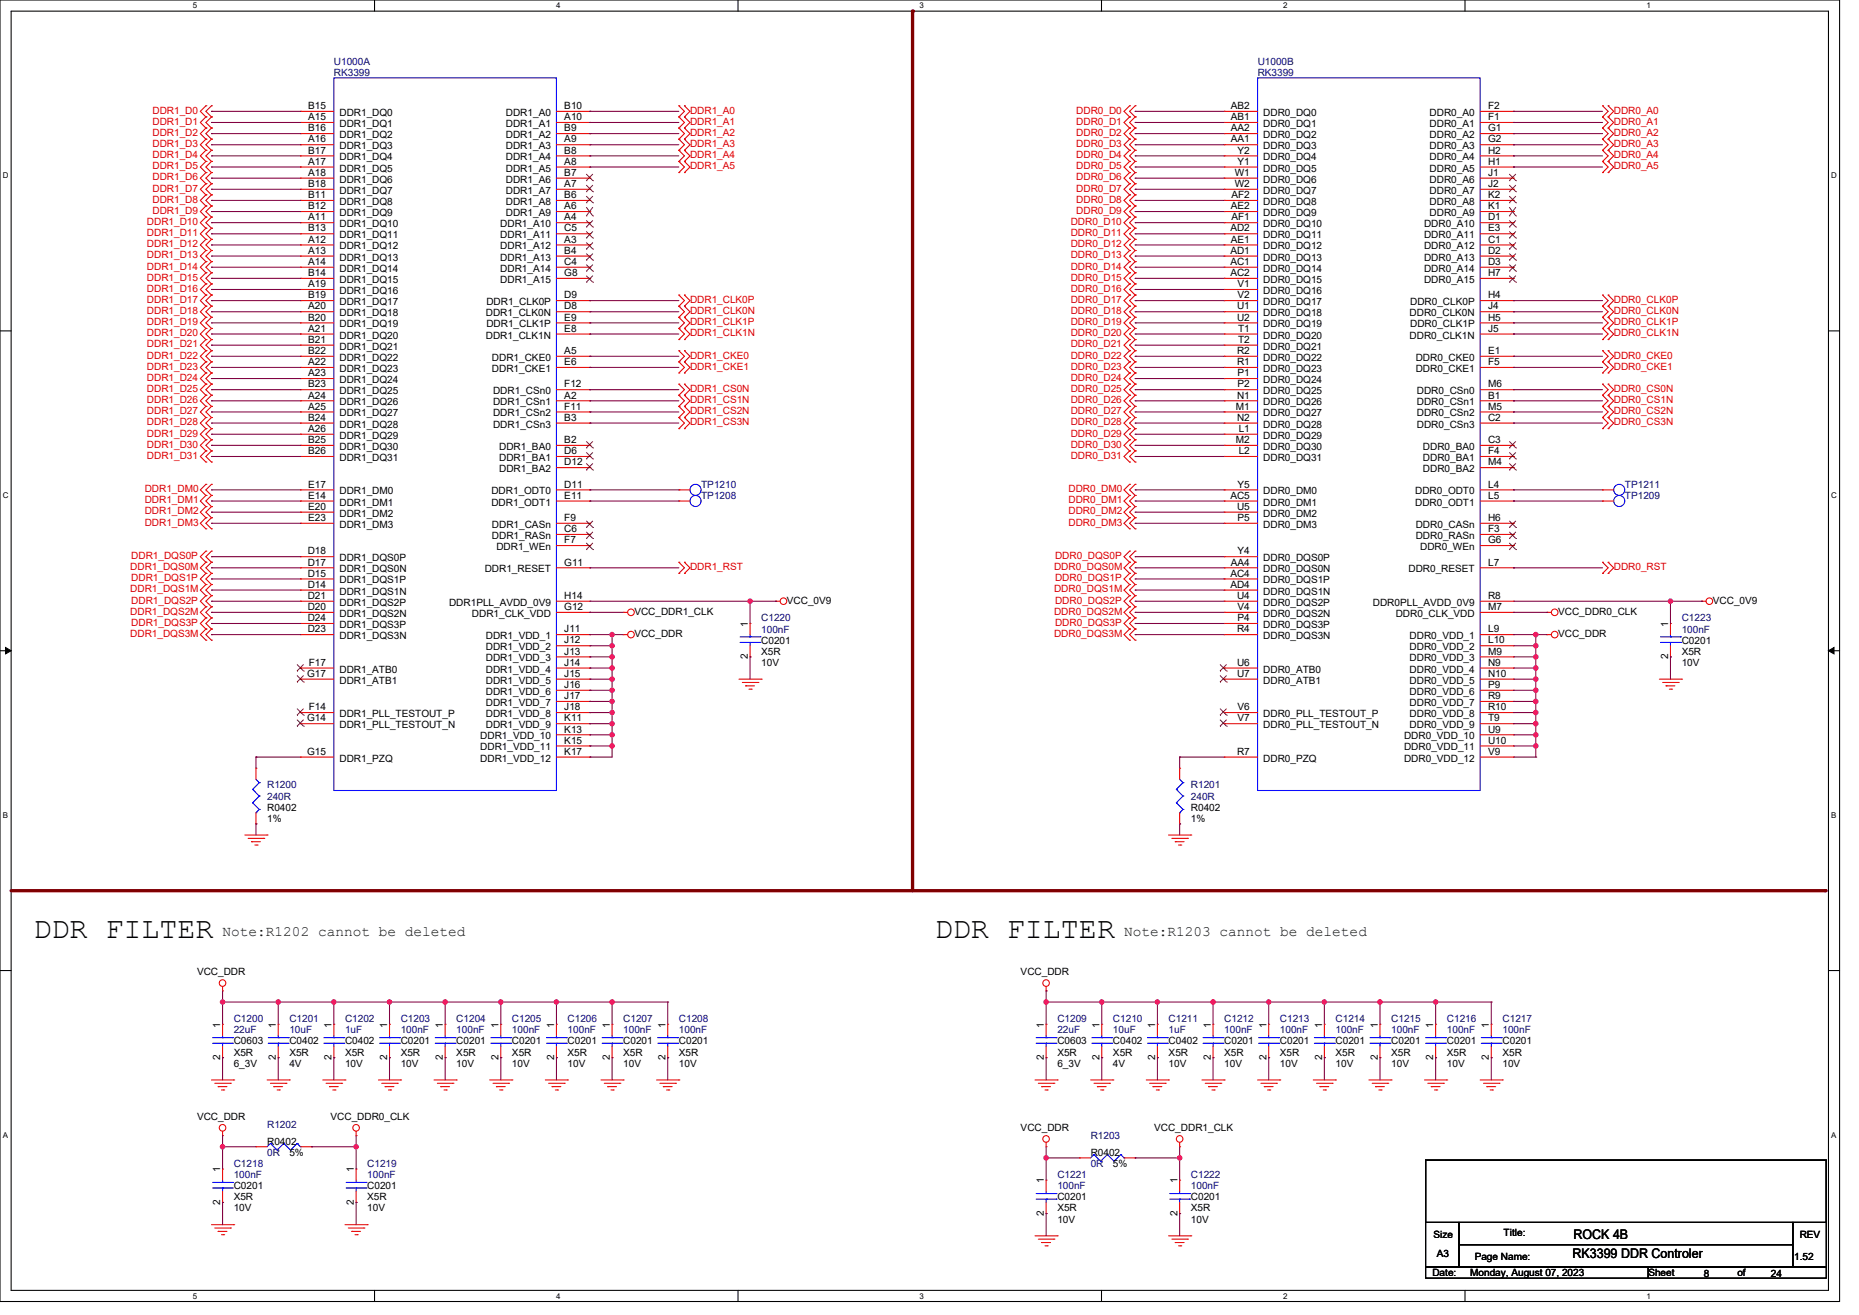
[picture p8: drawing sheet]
<svg xmlns="http://www.w3.org/2000/svg" width="297mm" height="210mm" viewBox="0 0 297 210" stroke-linecap="round" stroke-linejoin="round" font-family="sans-serif">
<defs><g id="words">
<g font-size="4.8">
<text x="5.3" y="149.8">DDR FILTER</text>
<text x="149.4" y="149.8">DDR FILTER</text>
</g>
<g font-size="2.3" fill="#004000">
<text x="35.6" y="149.4">Note:R1202 cannot be deleted</text>
<text x="179.6" y="149.4">Note:R1203 cannot be deleted</text>
</g>
<g font-size="2.1">
<text x="251.4" y="197.8">ROCK 4B</text>
<text x="251.2" y="200.9">RK3399 DDR Controler</text>
</g>
<g font-size="1.6" fill="#000080">
<text x="53.3" y="10.3">U1000A</text>
<text x="200.9" y="10.3">U1000B</text>
<text x="53.3" y="12.1">RK3399</text>
<text x="200.9" y="12.1">RK3399</text>
<text x="112" y="77.9">TP1210</text>
<text x="259.6" y="77.9">TP1211</text>
<text x="112" y="79.7">TP1208</text>
<text x="259.6" y="79.7">TP1209</text>
<text x="121.6" y="99.2">C1220</text>
<text x="121.6" y="101">100nF</text>
<text x="268.7" y="99.2">C1223</text>
<text x="268.7" y="101">100nF</text>
<text x="42.7" y="125.9">R1200</text>
<text x="190.3" y="125.9">R1201</text>
<text x="42.7" y="127.7">240R</text>
<text x="190.3" y="127.7">240R</text>
<text x="37.3" y="163.2">C1200</text>
<text x="37.3" y="165">22uF</text>
<text x="46.2" y="163.2">C1201</text>
<text x="46.2" y="165">10uF</text>
<text x="55.1" y="163.2">C1202</text>
<text x="55.1" y="165">1uF</text>
<text x="64" y="163.2">C1203</text>
<text x="64" y="165">100nF</text>
<text x="72.9" y="163.2">C1204</text>
<text x="72.9" y="165">100nF</text>
<text x="81.8" y="163.2">C1205</text>
<text x="81.8" y="165">100nF</text>
<text x="90.7" y="163.2">C1206</text>
<text x="90.7" y="165">100nF</text>
<text x="99.6" y="163.2">C1207</text>
<text x="99.6" y="165">100nF</text>
<text x="108.5" y="163.2">C1208</text>
<text x="108.5" y="165">100nF</text>
<text x="168.9" y="163.2">C1209</text>
<text x="168.9" y="165">22uF</text>
<text x="177.8" y="163.2">C1210</text>
<text x="177.8" y="165">10uF</text>
<text x="186.7" y="163.2">C1211</text>
<text x="186.7" y="165">1uF</text>
<text x="195.6" y="163.2">C1212</text>
<text x="195.6" y="165">100nF</text>
<text x="204.5" y="163.2">C1213</text>
<text x="204.5" y="165">100nF</text>
<text x="213.4" y="163.2">C1214</text>
<text x="213.4" y="165">100nF</text>
<text x="222.3" y="163.2">C1215</text>
<text x="222.3" y="165">100nF</text>
<text x="231.2" y="163.2">C1216</text>
<text x="231.2" y="165">100nF</text>
<text x="240" y="163.2">C1217</text>
<text x="240" y="165">100nF</text>
<text x="42.7" y="180.1">R1202</text>
<text x="42.7" y="184.6">0R</text>
<text x="174.3" y="181.9">R1203</text>
<text x="37.3" y="186.4">C1218</text>
<text x="37.3" y="188.1">100nF</text>
<text x="58.7" y="186.4">C1219</text>
<text x="58.7" y="188.1">100nF</text>
<text x="168.9" y="188.1">C1221</text>
<text x="168.9" y="189.9">100nF</text>
<text x="174.3" y="186.4">0R</text>
<text x="190.3" y="188.1">C1222</text>
<text x="190.3" y="189.9">100nF</text>
</g>
<g font-size="1.6">
<text x="49.2" y="17.4">B15</text>
<text x="90.2" y="17.4">B10</text>
<text x="196.7" y="17.4">AB2</text>
<text x="237.7" y="17.4">F2</text>
<text x="49.2" y="19.2">A15</text>
<text x="49.2" y="22.7">A16</text>
<text x="49.2" y="21">B16</text>
<text x="54.2" y="20.3">DDR1_DQ1</text>
<text x="54.2" y="23.8">DDR1_DQ3</text>
<text x="54.2" y="18.5">DDR1_DQ0</text>
<text x="54.2" y="22.1">DDR1_DQ2</text>
<text x="80.8" y="23.8">DDR1_A3</text>
<text x="80.8" y="18.5">DDR1_A0</text>
<text x="80.8" y="22.1">DDR1_A2</text>
<text x="80.8" y="20.3">DDR1_A1</text>
<text x="90.2" y="22.7">A9</text>
<text x="90.2" y="21">B9</text>
<text x="90.2" y="19.2">A10</text>
<text x="196.7" y="19.2">AB1</text>
<text x="196.7" y="21">AA2</text>
<text x="196.7" y="22.7">AA1</text>
<text x="201.8" y="18.5">DDR0_DQ0</text>
<text x="201.8" y="20.3">DDR0_DQ1</text>
<text x="201.8" y="22.1">DDR0_DQ2</text>
<text x="201.8" y="23.8">DDR0_DQ3</text>
<text x="228.4" y="18.5">DDR0_A0</text>
<text x="228.4" y="20.3">DDR0_A1</text>
<text x="228.4" y="22.1">DDR0_A2</text>
<text x="228.4" y="23.8">DDR0_A3</text>
<text x="237.7" y="19.2">F1</text>
<text x="237.7" y="21">G1</text>
<text x="237.7" y="22.7">G2</text>
<text x="49.2" y="26.3">A17</text>
<text x="49.2" y="28.1">A18</text>
<text x="49.2" y="29.9">B18</text>
<text x="49.2" y="24.5">B17</text>
<text x="54.2" y="27.4">DDR1_DQ5</text>
<text x="54.2" y="29.2">DDR1_DQ6</text>
<text x="54.2" y="25.6">DDR1_DQ4</text>
<text x="80.8" y="29.2">DDR1_A6</text>
<text x="80.8" y="25.6">DDR1_A4</text>
<text x="80.8" y="27.4">DDR1_A5</text>
<text x="90.2" y="29.9">A7</text>
<text x="90.2" y="28.1">B7</text>
<text x="90.2" y="24.5">B8</text>
<text x="90.2" y="26.3">A8</text>
<text x="197.3" y="28.1">W1</text>
<text x="197.3" y="29.9">W2</text>
<text x="197.7" y="24.5">Y2</text>
<text x="197.7" y="26.3">Y1</text>
<text x="201.8" y="25.6">DDR0_DQ4</text>
<text x="201.8" y="27.4">DDR0_DQ5</text>
<text x="201.8" y="29.2">DDR0_DQ6</text>
<text x="228.4" y="25.6">DDR0_A4</text>
<text x="228.4" y="27.4">DDR0_A5</text>
<text x="228.4" y="29.2">DDR0_A6</text>
<text x="237.7" y="24.5">H2</text>
<text x="237.7" y="26.3">H1</text>
<text x="237.7" y="28.1">J1</text>
<text x="237.7" y="29.9">J2</text>
<text x="49.2" y="35.2">A11</text>
<text x="49.2" y="33.4">B12</text>
<text x="49.2" y="31.6">B11</text>
<text x="54.2" y="34.5">DDR1_DQ9</text>
<text x="54.2" y="32.7">DDR1_DQ8</text>
<text x="54.2" y="30.9">DDR1_DQ7</text>
<text x="80.8" y="30.9">DDR1_A7</text>
<text x="80.8" y="32.7">DDR1_A8</text>
<text x="80.8" y="34.5">DDR1_A9</text>
<text x="90.2" y="31.6">B6</text>
<text x="90.2" y="33.4">A6</text>
<text x="90.2" y="35.2">A4</text>
<text x="196.7" y="33.4">AE2</text>
<text x="196.7" y="31.6">AF2</text>
<text x="196.7" y="35.2">AF1</text>
<text x="201.8" y="30.9">DDR0_DQ7</text>
<text x="201.8" y="32.7">DDR0_DQ8</text>
<text x="201.8" y="34.5">DDR0_DQ9</text>
<text x="228.4" y="30.9">DDR0_A7</text>
<text x="228.4" y="32.7">DDR0_A8</text>
<text x="228.4" y="34.5">DDR0_A9</text>
<text x="237.7" y="31.6">K2</text>
<text x="237.7" y="33.4">K1</text>
<text x="237.7" y="35.2">D1</text>
<text x="49.2" y="37">B13</text>
<text x="49.2" y="40.5">A13</text>
<text x="49.2" y="38.7">A12</text>
<text x="54.2" y="36.3">DDR1_DQ10</text>
<text x="54.2" y="38.1">DDR1_DQ11</text>
<text x="54.2" y="41.6">DDR1_DQ13</text>
<text x="54.2" y="39.8">DDR1_DQ12</text>
<text x="79.9" y="36.3">DDR1_A10</text>
<text x="79.9" y="38.1">DDR1_A11</text>
<text x="79.9" y="39.8">DDR1_A12</text>
<text x="79.9" y="41.6">DDR1_A13</text>
<text x="90.2" y="37">C5</text>
<text x="90.2" y="38.7">A3</text>
<text x="90.2" y="40.5">B4</text>
<text x="196.6" y="37">AD2</text>
<text x="196.6" y="40.5">AD1</text>
<text x="196.7" y="38.7">AE1</text>
<text x="201.8" y="36.3">DDR0_DQ10</text>
<text x="201.8" y="38.1">DDR0_DQ11</text>
<text x="201.8" y="39.8">DDR0_DQ12</text>
<text x="201.8" y="41.6">DDR0_DQ13</text>
<text x="227.5" y="36.3">DDR0_A10</text>
<text x="227.5" y="38.1">DDR0_A11</text>
<text x="227.5" y="39.8">DDR0_A12</text>
<text x="227.5" y="41.6">DDR0_A13</text>
<text x="237.7" y="37">E3</text>
<text x="237.7" y="38.7">C1</text>
<text x="237.7" y="40.5">D2</text>
<text x="49.2" y="47.6">B19</text>
<text x="49.2" y="42.3">A14</text>
<text x="49.2" y="45.9">A19</text>
<text x="49.2" y="44.1">B14</text>
<text x="54.2" y="43.4">DDR1_DQ14</text>
<text x="54.2" y="46.9">DDR1_DQ16</text>
<text x="54.2" y="45.2">DDR1_DQ15</text>
<text x="79.9" y="43.4">DDR1_A14</text>
<text x="79.9" y="45.2">DDR1_A15</text>
<text x="90.2" y="47.6">D9</text>
<text x="90.2" y="42.3">C4</text>
<text x="90.2" y="44.1">G8</text>
<text x="196.6" y="42.3">AC1</text>
<text x="196.6" y="44.1">AC2</text>
<text x="197.7" y="45.9">V1</text>
<text x="197.7" y="47.6">V2</text>
<text x="201.8" y="43.4">DDR0_DQ14</text>
<text x="201.8" y="45.2">DDR0_DQ15</text>
<text x="201.8" y="46.9">DDR0_DQ16</text>
<text x="227.5" y="43.4">DDR0_A14</text>
<text x="227.5" y="45.2">DDR0_A15</text>
<text x="237.7" y="47.6">H4</text>
<text x="237.7" y="42.3">D3</text>
<text x="237.7" y="44.1">H7</text>
<text x="49.2" y="49.4">A20</text>
<text x="49.2" y="53">A21</text>
<text x="49.2" y="51.2">B20</text>
<text x="54.2" y="50.5">DDR1_DQ18</text>
<text x="54.2" y="48.7">DDR1_DQ17</text>
<text x="54.2" y="52.3">DDR1_DQ19</text>
<text x="77.6" y="50.5">DDR1_CLK0N</text>
<text x="77.7" y="48.7">DDR1_CLK0P</text>
<text x="77.7" y="52.3">DDR1_CLK1P</text>
<text x="90.2" y="49.4">D8</text>
<text x="90.2" y="53">E8</text>
<text x="90.2" y="51.2">E9</text>
<text x="197.6" y="49.4">U1</text>
<text x="197.6" y="51.2">U2</text>
<text x="197.8" y="53">T1</text>
<text x="201.8" y="48.7">DDR0_DQ17</text>
<text x="201.8" y="50.5">DDR0_DQ18</text>
<text x="201.8" y="52.3">DDR0_DQ19</text>
<text x="225.2" y="50.5">DDR0_CLK0N</text>
<text x="225.3" y="48.7">DDR0_CLK0P</text>
<text x="225.3" y="52.3">DDR0_CLK1P</text>
<text x="237.7" y="49.4">J4</text>
<text x="237.7" y="53">J5</text>
<text x="237.7" y="51.2">H5</text>
<text x="49.2" y="58.3">A22</text>
<text x="49.2" y="54.7">B21</text>
<text x="49.2" y="56.5">B22</text>
<text x="54.2" y="54.1">DDR1_DQ20</text>
<text x="54.2" y="59.4">DDR1_DQ23</text>
<text x="54.2" y="55.8">DDR1_DQ21</text>
<text x="54.2" y="57.6">DDR1_DQ22</text>
<text x="77.6" y="54.1">DDR1_CLK1N</text>
<text x="78.6" y="57.6">DDR1_CKE0</text>
<text x="78.6" y="59.4">DDR1_CKE1</text>
<text x="90.2" y="56.5">A5</text>
<text x="90.2" y="58.3">E6</text>
<text x="197.6" y="56.5">R2</text>
<text x="197.6" y="58.3">R1</text>
<text x="197.8" y="54.7">T2</text>
<text x="201.8" y="54.1">DDR0_DQ20</text>
<text x="201.8" y="55.8">DDR0_DQ21</text>
<text x="201.8" y="57.6">DDR0_DQ22</text>
<text x="201.8" y="59.4">DDR0_DQ23</text>
<text x="225.2" y="54.1">DDR0_CLK1N</text>
<text x="226.2" y="57.6">DDR0_CKE0</text>
<text x="226.2" y="59.4">DDR0_CKE1</text>
<text x="237.7" y="56.5">E1</text>
<text x="237.7" y="58.3">F5</text>
<text x="49.2" y="60.1">A23</text>
<text x="49.2" y="65.4">A25</text>
<text x="49.2" y="61.9">B23</text>
<text x="49.2" y="63.6">A24</text>
<text x="54.2" y="61.2">DDR1_DQ24</text>
<text x="54.2" y="63">DDR1_DQ25</text>
<text x="54.2" y="64.7">DDR1_DQ26</text>
<text x="78.8" y="64.7">DDR1_CSn1</text>
<text x="78.8" y="63">DDR1_CSn0</text>
<text x="90.2" y="63.6">A2</text>
<text x="90.2" y="61.9">F12</text>
<text x="90.2" y="65.4">F11</text>
<text x="197.5" y="65.4">M1</text>
<text x="197.6" y="63.6">N1</text>
<text x="197.7" y="60.1">P1</text>
<text x="197.7" y="61.9">P2</text>
<text x="201.8" y="61.2">DDR0_DQ24</text>
<text x="201.8" y="63">DDR0_DQ25</text>
<text x="201.8" y="64.7">DDR0_DQ26</text>
<text x="226.4" y="63">DDR0_CSn0</text>
<text x="226.4" y="64.7">DDR0_CSn1</text>
<text x="237.7" y="61.9">M6</text>
<text x="237.7" y="63.6">B1</text>
<text x="237.7" y="65.4">M5</text>
<text x="49.2" y="70.8">B25</text>
<text x="49.2" y="69">A26</text>
<text x="49.2" y="67.2">B24</text>
<text x="54.2" y="66.5">DDR1_DQ27</text>
<text x="54.2" y="71.8">DDR1_DQ30</text>
<text x="54.2" y="70.1">DDR1_DQ29</text>
<text x="54.2" y="68.3">DDR1_DQ28</text>
<text x="78.8" y="66.5">DDR1_CSn2</text>
<text x="78.8" y="68.3">DDR1_CSn3</text>
<text x="79.8" y="71.8">DDR1_BA0</text>
<text x="90.2" y="67.2">B3</text>
<text x="90.2" y="70.8">B2</text>
<text x="197.5" y="70.8">M2</text>
<text x="197.6" y="67.2">N2</text>
<text x="197.9" y="69">L1</text>
<text x="201.8" y="66.5">DDR0_DQ27</text>
<text x="201.8" y="68.3">DDR0_DQ28</text>
<text x="201.8" y="70.1">DDR0_DQ29</text>
<text x="201.8" y="71.8">DDR0_DQ30</text>
<text x="226.4" y="66.5">DDR0_CSn2</text>
<text x="226.4" y="68.3">DDR0_CSn3</text>
<text x="227.3" y="71.8">DDR0_BA0</text>
<text x="237.7" y="67.2">C2</text>
<text x="237.7" y="70.8">C3</text>
<text x="49.2" y="77.9">E17</text>
<text x="49.2" y="72.5">B26</text>
<text x="54.2" y="73.6">DDR1_DQ31</text>
<text x="79.8" y="73.6">DDR1_BA1</text>
<text x="79.8" y="75.4">DDR1_BA2</text>
<text x="90.2" y="77.9">D11</text>
<text x="90.2" y="72.5">D6</text>
<text x="90.2" y="74.3">D12</text>
<text x="197.7" y="77.9">Y5</text>
<text x="197.9" y="72.5">L2</text>
<text x="201.8" y="73.6">DDR0_DQ31</text>
<text x="227.3" y="73.6">DDR0_BA1</text>
<text x="227.3" y="75.4">DDR0_BA2</text>
<text x="237.7" y="72.5">F4</text>
<text x="237.7" y="74.3">M4</text>
<text x="237.7" y="77.9">L4</text>
<text x="49.2" y="81.4">E20</text>
<text x="49.2" y="79.6">E14</text>
<text x="49.2" y="83.2">E23</text>
<text x="54.2" y="82.5">DDR1_DM2</text>
<text x="54.2" y="79">DDR1_DM0</text>
<text x="54.2" y="80.7">DDR1_DM1</text>
<text x="78.5" y="80.7">DDR1_ODT1</text>
<text x="78.5" y="79">DDR1_ODT0</text>
<text x="90.2" y="83.2">F9</text>
<text x="90.2" y="79.6">E11</text>
<text x="196.6" y="79.6">AC5</text>
<text x="197.6" y="81.4">U5</text>
<text x="197.7" y="83.2">P5</text>
<text x="201.8" y="79">DDR0_DM0</text>
<text x="201.8" y="80.7">DDR0_DM1</text>
<text x="201.8" y="82.5">DDR0_DM2</text>
<text x="226.1" y="79">DDR0_ODT0</text>
<text x="226.1" y="80.7">DDR0_ODT1</text>
<text x="237.7" y="83.2">H6</text>
<text x="237.7" y="79.6">L5</text>
<text x="49.2" y="88.5">D18</text>
<text x="54.2" y="84.3">DDR1_DM3</text>
<text x="54.2" y="89.6">DDR1_DQS0P</text>
<text x="78.6" y="84.3">DDR1_CASn</text>
<text x="78.6" y="86.1">DDR1_RASn</text>
<text x="79.3" y="87.8">DDR1_WEn</text>
<text x="90.2" y="86.8">F7</text>
<text x="90.2" y="85">C6</text>
<text x="197.7" y="88.5">Y4</text>
<text x="201.8" y="89.6">DDR0_DQS0P</text>
<text x="201.8" y="84.3">DDR0_DM3</text>
<text x="226.2" y="84.3">DDR0_CASn</text>
<text x="226.2" y="86.1">DDR0_RASn</text>
<text x="226.9" y="87.8">DDR0_WEn</text>
<text x="237.7" y="86.8">G6</text>
<text x="237.7" y="85">F3</text>
<text x="49.2" y="95.6">D21</text>
<text x="49.2" y="90.3">D17</text>
<text x="49.2" y="93.9">D14</text>
<text x="49.2" y="92.1">D15</text>
<text x="54.2" y="91.4">DDR1_DQS0N</text>
<text x="54.2" y="95">DDR1_DQS1N</text>
<text x="54.2" y="93.2">DDR1_DQS1P</text>
<text x="77.4" y="91.4">DDR1_RESET</text>
<text x="90.2" y="90.3">G11</text>
<text x="90.2" y="95.6">H14</text>
<text x="196.6" y="92.1">AC4</text>
<text x="196.6" y="93.9">AD4</text>
<text x="196.7" y="90.3">AA4</text>
<text x="197.6" y="95.6">U4</text>
<text x="201.8" y="91.4">DDR0_DQS0N</text>
<text x="201.8" y="93.2">DDR0_DQS1P</text>
<text x="201.8" y="95">DDR0_DQS1N</text>
<text x="225" y="91.4">DDR0_RESET</text>
<text x="237.7" y="95.6">R8</text>
<text x="237.7" y="90.3">L7</text>
<text x="49.2" y="97.4">D20</text>
<text x="49.2" y="101">D23</text>
<text x="49.2" y="99.2">D24</text>
<text x="54.2" y="98.5">DDR1_DQS2N</text>
<text x="54.2" y="96.7">DDR1_DQS2P</text>
<text x="54.2" y="100.3">DDR1_DQS3P</text>
<text x="71.8" y="96.7">DDR1PLL_AVDD_0V9</text>
<text x="75.4" y="98.5">DDR1_CLK_VDD</text>
<text x="90.2" y="101">J11</text>
<text x="90.2" y="97.4">G12</text>
<text x="101.4" y="101.7">VCC_DDR</text>
<text x="101.4" y="98.2">VCC_DDR1_CLK</text>
<text x="119.5" y="100.1" transform="rotate(-90 119.5 100.1)">1</text>
<text x="125.7" y="96.4">VCC_0V9</text>
<text x="197.6" y="101">R4</text>
<text x="197.7" y="97.4">V4</text>
<text x="197.7" y="99.2">P4</text>
<text x="201.8" y="96.7">DDR0_DQS2P</text>
<text x="201.8" y="98.5">DDR0_DQS2N</text>
<text x="201.8" y="100.3">DDR0_DQS3P</text>
<text x="219.3" y="96.7">DDR0PLL_AVDD_0V9</text>
<text x="223" y="98.5">DDR0_CLK_VDD</text>
<text x="237.7" y="101">L9</text>
<text x="237.7" y="97.4">M7</text>
<text x="248.9" y="98.2">VCC_DDR0_CLK</text>
<text x="248.9" y="101.7">VCC_DDR</text>
<text x="266.5" y="100.1" transform="rotate(-90 266.5 100.1)">1</text>
<text x="273.7" y="96.4">VCC_0V9</text>
<text x="49.3" y="106.3">F17</text>
<text x="54.2" y="102.1">DDR1_DQS3N</text>
<text x="54.2" y="107.4">DDR1_ATB0</text>
<text x="77.6" y="102.1">DDR1_VDD_1</text>
<text x="77.6" y="103.8">DDR1_VDD_2</text>
<text x="77.6" y="105.6">DDR1_VDD_3</text>
<text x="77.6" y="107.4">DDR1_VDD_4</text>
<text x="90.2" y="102.8">J12</text>
<text x="90.2" y="104.5">J13</text>
<text x="90.2" y="106.3">J14</text>
<text x="119.5" y="105.3" transform="rotate(-90 119.5 105.3)">2</text>
<text x="121.6" y="102.8">C0201</text>
<text x="121.6" y="104.6">X5R</text>
<text x="121.6" y="106.3">10V</text>
<text x="197.6" y="106.3">U6</text>
<text x="201.8" y="102.1">DDR0_DQS3N</text>
<text x="201.8" y="107.4">DDR0_ATB0</text>
<text x="225.2" y="102.1">DDR0_VDD_1</text>
<text x="225.2" y="103.8">DDR0_VDD_2</text>
<text x="225.2" y="105.6">DDR0_VDD_3</text>
<text x="225.2" y="107.4">DDR0_VDD_4</text>
<text x="237.7" y="102.8">L10</text>
<text x="237.7" y="104.5">M9</text>
<text x="237.7" y="106.3">N9</text>
<text x="266.5" y="105.3" transform="rotate(-90 266.5 105.3)">2</text>
<text x="268.7" y="102.8">C0201</text>
<text x="268.7" y="104.6">X5R</text>
<text x="268.7" y="106.3">10V</text>
<text x="49.1" y="108.1">G17</text>
<text x="49.3" y="113.4">F14</text>
<text x="54.2" y="109.2">DDR1_ATB1</text>
<text x="77.6" y="111">DDR1_VDD_6</text>
<text x="77.6" y="109.2">DDR1_VDD_5</text>
<text x="77.6" y="112.7">DDR1_VDD_7</text>
<text x="90.2" y="109.9">J16</text>
<text x="90.2" y="108.1">J15</text>
<text x="90.2" y="111.6">J17</text>
<text x="90.2" y="113.4">J18</text>
<text x="197.6" y="108.1">U7</text>
<text x="197.7" y="113.4">V6</text>
<text x="201.8" y="109.2">DDR0_ATB1</text>
<text x="225.2" y="109.2">DDR0_VDD_5</text>
<text x="225.2" y="111">DDR0_VDD_6</text>
<text x="225.2" y="112.7">DDR0_VDD_7</text>
<text x="237.7" y="108.1">N10</text>
<text x="237.7" y="109.9">P9</text>
<text x="237.7" y="111.6">R9</text>
<text x="237.7" y="113.4">R10</text>
<text x="49.1" y="115.2">G14</text>
<text x="54.2" y="116.3">DDR1_PLL_TESTOUT_N</text>
<text x="54.2" y="114.5">DDR1_PLL_TESTOUT_P</text>
<text x="76.7" y="118.1">DDR1_VDD_10</text>
<text x="76.7" y="119.8">DDR1_VDD_11</text>
<text x="77.6" y="114.5">DDR1_VDD_8</text>
<text x="77.6" y="116.3">DDR1_VDD_9</text>
<text x="90.2" y="115.2">K11</text>
<text x="90.2" y="117">K13</text>
<text x="90.2" y="118.8">K15</text>
<text x="197.7" y="115.2">V7</text>
<text x="201.8" y="116.3">DDR0_PLL_TESTOUT_N</text>
<text x="201.8" y="114.5">DDR0_PLL_TESTOUT_P</text>
<text x="224.3" y="118.1">DDR0_VDD_10</text>
<text x="224.3" y="119.8">DDR0_VDD_11</text>
<text x="225.2" y="114.5">DDR0_VDD_8</text>
<text x="225.2" y="116.3">DDR0_VDD_9</text>
<text x="237.7" y="115.2">T9</text>
<text x="237.7" y="117">U9</text>
<text x="237.7" y="118.8">U10</text>
<text x="49.1" y="120.5">G15</text>
<text x="54.2" y="121.6">DDR1_PZQ</text>
<text x="76.7" y="121.6">DDR1_VDD_12</text>
<text x="90.2" y="120.5">K17</text>
<text x="197.6" y="120.5">R7</text>
<text x="201.8" y="121.6">DDR0_PZQ</text>
<text x="224.3" y="121.6">DDR0_VDD_12</text>
<text x="237.7" y="120.5">V9</text>
<text x="42.7" y="129.5">R0402</text>
<text x="42.7" y="131.2">1%</text>
<text x="190.3" y="129.5">R0402</text>
<text x="190.3" y="131.2">1%</text>
<text x="31.5" y="155.8">VCC_DDR</text>
<text x="163.1" y="155.8">VCC_DDR</text>
<text x="35.2" y="164.1" transform="rotate(-90 35.2 164.1)">1</text>
<text x="37.3" y="166.8">C0603</text>
<text x="44.1" y="164.1" transform="rotate(-90 44.1 164.1)">1</text>
<text x="46.2" y="166.8">C0402</text>
<text x="53" y="164.1" transform="rotate(-90 53 164.1)">1</text>
<text x="55.1" y="166.8">C0402</text>
<text x="61.9" y="164.1" transform="rotate(-90 61.9 164.1)">1</text>
<text x="64" y="166.8">C0201</text>
<text x="70.8" y="164.1" transform="rotate(-90 70.8 164.1)">1</text>
<text x="72.9" y="166.8">C0201</text>
<text x="79.6" y="164.1" transform="rotate(-90 79.6 164.1)">1</text>
<text x="81.8" y="166.8">C0201</text>
<text x="88.5" y="164.1" transform="rotate(-90 88.5 164.1)">1</text>
<text x="90.7" y="166.8">C0201</text>
<text x="97.4" y="164.1" transform="rotate(-90 97.4 164.1)">1</text>
<text x="99.6" y="166.8">C0201</text>
<text x="106.3" y="164.1" transform="rotate(-90 106.3 164.1)">1</text>
<text x="108.5" y="166.8">C0201</text>
<text x="166.8" y="164.1" transform="rotate(-90 166.8 164.1)">1</text>
<text x="168.9" y="166.8">C0603</text>
<text x="175.7" y="164.1" transform="rotate(-90 175.7 164.1)">1</text>
<text x="177.8" y="166.8">C0402</text>
<text x="184.5" y="164.1" transform="rotate(-90 184.5 164.1)">1</text>
<text x="186.7" y="166.8">C0402</text>
<text x="193.4" y="164.1" transform="rotate(-90 193.4 164.1)">1</text>
<text x="195.6" y="166.8">C0201</text>
<text x="202.3" y="164.1" transform="rotate(-90 202.3 164.1)">1</text>
<text x="204.5" y="166.8">C0201</text>
<text x="211.2" y="164.1" transform="rotate(-90 211.2 164.1)">1</text>
<text x="213.4" y="166.8">C0201</text>
<text x="220.1" y="164.1" transform="rotate(-90 220.1 164.1)">1</text>
<text x="222.3" y="166.8">C0201</text>
<text x="229" y="164.1" transform="rotate(-90 229 164.1)">1</text>
<text x="231.2" y="166.8">C0201</text>
<text x="237.9" y="164.1" transform="rotate(-90 237.9 164.1)">1</text>
<text x="240" y="166.8">C0201</text>
<text x="35.2" y="169.3" transform="rotate(-90 35.2 169.3)">2</text>
<text x="37.3" y="168.6">X5R</text>
<text x="37.3" y="170.4">6_3V</text>
<text x="44.1" y="169.3" transform="rotate(-90 44.1 169.3)">2</text>
<text x="46.2" y="168.6">X5R</text>
<text x="46.2" y="170.4">4V</text>
<text x="53" y="169.3" transform="rotate(-90 53 169.3)">2</text>
<text x="55.1" y="168.6">X5R</text>
<text x="55.1" y="170.4">10V</text>
<text x="61.9" y="169.3" transform="rotate(-90 61.9 169.3)">2</text>
<text x="64" y="168.6">X5R</text>
<text x="64" y="170.4">10V</text>
<text x="70.8" y="169.3" transform="rotate(-90 70.8 169.3)">2</text>
<text x="72.9" y="168.6">X5R</text>
<text x="72.9" y="170.4">10V</text>
<text x="79.6" y="169.3" transform="rotate(-90 79.6 169.3)">2</text>
<text x="81.8" y="168.6">X5R</text>
<text x="81.8" y="170.4">10V</text>
<text x="88.5" y="169.3" transform="rotate(-90 88.5 169.3)">2</text>
<text x="90.7" y="168.6">X5R</text>
<text x="90.7" y="170.4">10V</text>
<text x="97.4" y="169.3" transform="rotate(-90 97.4 169.3)">2</text>
<text x="99.6" y="168.6">X5R</text>
<text x="99.6" y="170.4">10V</text>
<text x="106.3" y="169.3" transform="rotate(-90 106.3 169.3)">2</text>
<text x="108.5" y="168.6">X5R</text>
<text x="108.5" y="170.4">10V</text>
<text x="166.8" y="169.3" transform="rotate(-90 166.8 169.3)">2</text>
<text x="168.9" y="168.6">X5R</text>
<text x="168.9" y="170.4">6_3V</text>
<text x="175.7" y="169.3" transform="rotate(-90 175.7 169.3)">2</text>
<text x="177.8" y="168.6">X5R</text>
<text x="177.8" y="170.4">4V</text>
<text x="184.5" y="169.3" transform="rotate(-90 184.5 169.3)">2</text>
<text x="186.7" y="168.6">X5R</text>
<text x="186.7" y="170.4">10V</text>
<text x="193.4" y="169.3" transform="rotate(-90 193.4 169.3)">2</text>
<text x="195.6" y="168.6">X5R</text>
<text x="195.6" y="170.4">10V</text>
<text x="202.3" y="169.3" transform="rotate(-90 202.3 169.3)">2</text>
<text x="204.5" y="168.6">X5R</text>
<text x="204.5" y="170.4">10V</text>
<text x="211.2" y="169.3" transform="rotate(-90 211.2 169.3)">2</text>
<text x="213.4" y="168.6">X5R</text>
<text x="213.4" y="170.4">10V</text>
<text x="220.1" y="169.3" transform="rotate(-90 220.1 169.3)">2</text>
<text x="222.3" y="168.6">X5R</text>
<text x="222.3" y="170.4">10V</text>
<text x="229" y="169.3" transform="rotate(-90 229 169.3)">2</text>
<text x="231.2" y="168.6">X5R</text>
<text x="231.2" y="170.4">10V</text>
<text x="237.9" y="169.3" transform="rotate(-90 237.9 169.3)">2</text>
<text x="240" y="168.6">X5R</text>
<text x="240" y="170.4">10V</text>
<text x="31.5" y="178.9">VCC_DDR</text>
<text x="52.8" y="178.9">VCC_DDR0_CLK</text>
<text x="42.7" y="182.8">R0402</text>
<text x="46.2" y="184.6">5%</text>
<text x="163.1" y="180.7">VCC_DDR</text>
<text x="174.3" y="184.6">R0402</text>
<text x="184.4" y="180.7">VCC_DDR1_CLK</text>
<text x="35.2" y="187.2" transform="rotate(-90 35.2 187.2)">1</text>
<text x="37.3" y="189.9">C0201</text>
<text x="37.3" y="191.7">X5R</text>
<text x="56.5" y="187.2" transform="rotate(-90 56.5 187.2)">1</text>
<text x="58.7" y="189.9">C0201</text>
<text x="58.7" y="191.7">X5R</text>
<text x="166.8" y="189" transform="rotate(-90 166.8 189)">1</text>
<text x="168.9" y="191.7">C0201</text>
<text x="177.8" y="186.4">5%</text>
<text x="188.1" y="189" transform="rotate(-90 188.1 189)">1</text>
<text x="190.3" y="191.7">C0201</text>
<text x="35.2" y="192.4" transform="rotate(-90 35.2 192.4)">2</text>
<text x="37.3" y="193.5">10V</text>
<text x="56.5" y="192.4" transform="rotate(-90 56.5 192.4)">2</text>
<text x="58.7" y="193.5">10V</text>
<text x="166.8" y="194.2" transform="rotate(-90 166.8 194.2)">2</text>
<text x="168.9" y="193.5">X5R</text>
<text x="168.9" y="195.2">10V</text>
<text x="188.1" y="194.2" transform="rotate(-90 188.1 194.2)">2</text>
<text x="190.3" y="193.5">X5R</text>
<text x="190.3" y="195.2">10V</text>
<text x="229" y="197.7">Size</text>
<text x="240.2" y="197.4">Title:</text>
<text x="287.5" y="197.7">REV</text>
<text x="228.9" y="203.8">Date:</text>
<text x="229.6" y="200.8">A3</text>
<text x="234.9" y="203.8">Monday, August 07, 2023</text>
<text x="235.6" y="201.3">Page Name:</text>
<text x="263.3" y="203.8">Sheet</text>
<text x="272.2" y="204">8</text>
<text x="277.6" y="203.8">of</text>
<text x="282.9" y="204">24</text>
<text x="286.6" y="201.3">1.52</text>
</g>
<g font-size="1.6" fill="#d50000">
<text x="24.4" y="23.5">DDR1_D3</text>
<text x="24.4" y="21.7">DDR1_D2</text>
<text x="24.4" y="19.9">DDR1_D1</text>
<text x="24.4" y="18.2">DDR1_D0</text>
<text x="110.2" y="18.2">DDR1_A0</text>
<text x="110.2" y="23.5">DDR1_A3</text>
<text x="110.2" y="21.7">DDR1_A2</text>
<text x="110.2" y="19.9">DDR1_A1</text>
<text x="172" y="23.5">DDR0_D3</text>
<text x="172" y="21.7">DDR0_D2</text>
<text x="172" y="19.9">DDR0_D1</text>
<text x="172" y="18.2">DDR0_D0</text>
<text x="257.8" y="18.2">DDR0_A0</text>
<text x="257.8" y="19.9">DDR0_A1</text>
<text x="257.8" y="21.7">DDR0_A2</text>
<text x="257.8" y="23.5">DDR0_A3</text>
<text x="24.4" y="28.8">DDR1_D6</text>
<text x="24.4" y="27">DDR1_D5</text>
<text x="24.4" y="25.3">DDR1_D4</text>
<text x="110.2" y="25.3">DDR1_A4</text>
<text x="110.2" y="27">DDR1_A5</text>
<text x="172" y="28.8">DDR0_D6</text>
<text x="172" y="27">DDR0_D5</text>
<text x="172" y="25.3">DDR0_D4</text>
<text x="257.8" y="25.3">DDR0_A4</text>
<text x="257.8" y="27">DDR0_A5</text>
<text x="23.5" y="35.9">DDR1_D10</text>
<text x="24.4" y="34.2">DDR1_D9</text>
<text x="24.4" y="32.4">DDR1_D8</text>
<text x="24.4" y="30.6">DDR1_D7</text>
<text x="171.1" y="35.9">DDR0_D10</text>
<text x="172" y="34.2">DDR0_D9</text>
<text x="172" y="32.4">DDR0_D8</text>
<text x="172" y="30.6">DDR0_D7</text>
<text x="23.5" y="41.3">DDR1_D13</text>
<text x="23.5" y="39.5">DDR1_D12</text>
<text x="23.5" y="37.7">DDR1_D11</text>
<text x="171.1" y="41.3">DDR0_D13</text>
<text x="171.1" y="39.5">DDR0_D12</text>
<text x="171.1" y="37.7">DDR0_D11</text>
<text x="23.5" y="46.6">DDR1_D16</text>
<text x="23.5" y="44.8">DDR1_D15</text>
<text x="23.5" y="43">DDR1_D14</text>
<text x="171.1" y="46.6">DDR0_D16</text>
<text x="171.1" y="44.8">DDR0_D15</text>
<text x="171.1" y="43">DDR0_D14</text>
<text x="23.5" y="53.7">DDR1_D20</text>
<text x="23.5" y="51.9">DDR1_D19</text>
<text x="23.5" y="50.2">DDR1_D18</text>
<text x="23.5" y="48.4">DDR1_D17</text>
<text x="110.2" y="51.9">DDR1_CLK1P</text>
<text x="110.2" y="53.7">DDR1_CLK1N</text>
<text x="110.2" y="48.4">DDR1_CLK0P</text>
<text x="110.2" y="50.2">DDR1_CLK0N</text>
<text x="171.1" y="53.7">DDR0_D20</text>
<text x="171.1" y="51.9">DDR0_D19</text>
<text x="171.1" y="50.2">DDR0_D18</text>
<text x="171.1" y="48.4">DDR0_D17</text>
<text x="257.8" y="51.9">DDR0_CLK1P</text>
<text x="257.8" y="53.7">DDR0_CLK1N</text>
<text x="257.8" y="48.4">DDR0_CLK0P</text>
<text x="257.8" y="50.2">DDR0_CLK0N</text>
<text x="23.5" y="59">DDR1_D23</text>
<text x="23.5" y="57.3">DDR1_D22</text>
<text x="23.5" y="55.5">DDR1_D21</text>
<text x="110.2" y="57.3">DDR1_CKE0</text>
<text x="110.2" y="59">DDR1_CKE1</text>
<text x="171.1" y="59">DDR0_D23</text>
<text x="171.1" y="57.3">DDR0_D22</text>
<text x="171.1" y="55.5">DDR0_D21</text>
<text x="257.8" y="57.3">DDR0_CKE0</text>
<text x="257.8" y="59">DDR0_CKE1</text>
<text x="23.5" y="64.4">DDR1_D26</text>
<text x="23.5" y="62.6">DDR1_D25</text>
<text x="23.5" y="60.8">DDR1_D24</text>
<text x="110.2" y="62.6">DDR1_CS0N</text>
<text x="110.2" y="64.4">DDR1_CS1N</text>
<text x="171.1" y="64.4">DDR0_D26</text>
<text x="171.1" y="62.6">DDR0_D25</text>
<text x="171.1" y="60.8">DDR0_D24</text>
<text x="257.8" y="62.6">DDR0_CS0N</text>
<text x="257.8" y="64.4">DDR0_CS1N</text>
<text x="23.5" y="71.5">DDR1_D30</text>
<text x="23.5" y="69.7">DDR1_D29</text>
<text x="23.5" y="67.9">DDR1_D28</text>
<text x="23.5" y="66.2">DDR1_D27</text>
<text x="110.2" y="66.2">DDR1_CS2N</text>
<text x="110.2" y="67.9">DDR1_CS3N</text>
<text x="171.1" y="71.5">DDR0_D30</text>
<text x="171.1" y="69.7">DDR0_D29</text>
<text x="171.1" y="67.9">DDR0_D28</text>
<text x="171.1" y="66.2">DDR0_D27</text>
<text x="257.8" y="66.2">DDR0_CS2N</text>
<text x="257.8" y="67.9">DDR0_CS3N</text>
<text x="23.5" y="73.3">DDR1_D31</text>
<text x="171.1" y="73.3">DDR0_D31</text>
<text x="23.1" y="78.6">DDR1_DM0</text>
<text x="23.1" y="80.4">DDR1_DM1</text>
<text x="23.1" y="82.2">DDR1_DM2</text>
<text x="23.1" y="83.9">DDR1_DM3</text>
<text x="170.7" y="78.6">DDR0_DM0</text>
<text x="170.7" y="80.4">DDR0_DM1</text>
<text x="170.7" y="82.2">DDR0_DM2</text>
<text x="170.7" y="83.9">DDR0_DM3</text>
<text x="21" y="89.3">DDR1_DQS0P</text>
<text x="168.6" y="89.3">DDR0_DQS0P</text>
<text x="20.8" y="94.6">DDR1_DQS1M</text>
<text x="20.8" y="91">DDR1_DQS0M</text>
<text x="21" y="92.8">DDR1_DQS1P</text>
<text x="110.2" y="91">DDR1_RST</text>
<text x="168.4" y="94.6">DDR0_DQS1M</text>
<text x="168.4" y="91">DDR0_DQS0M</text>
<text x="168.6" y="92.8">DDR0_DQS1P</text>
<text x="257.8" y="91">DDR0_RST</text>
<text x="20.8" y="101.7">DDR1_DQS3M</text>
<text x="20.8" y="98.2">DDR1_DQS2M</text>
<text x="21" y="99.9">DDR1_DQS3P</text>
<text x="21" y="96.4">DDR1_DQS2P</text>
<text x="168.4" y="101.7">DDR0_DQS3M</text>
<text x="168.4" y="98.2">DDR0_DQS2M</text>
<text x="168.6" y="99.9">DDR0_DQS3P</text>
<text x="168.6" y="96.4">DDR0_DQS2P</text>
</g>
<g font-size="1.3">
<text x="30.8" y="1.3">5</text>
<text x="88.9" y="1.3">4</text>
<text x="146.9" y="1.3">3</text>
<text x="205" y="1.3">2</text>
<text x="263.1" y="1.3">1</text>
<text x=".4" y="28.5">D</text>
<text x="292.5" y="28.5">D</text>
<text x=".4" y="79.5">C</text>
<text x="292.5" y="79.5">C</text>
<text x=".4" y="130.6">B</text>
<text x="292.5" y="130.6">B</text>
<text x=".4" y="181.7">A</text>
<text x="292.5" y="181.7">A</text>
<text x="30.8" y="207.4">5</text>
<text x="88.9" y="207.4">4</text>
<text x="146.9" y="207.4">3</text>
<text x="205" y="207.4">2</text>
<text x="263.1" y="207.4">1</text>
</g>
</g></defs>
<path d="M0 0h293.9v207.8h-293.9zM1.8 1.8h290.3v204.3h-290.3z" fill="none" stroke="#000" stroke-width=".17"/>
<g fill="#fff">
<path d="M30.8 .2h.7v1.4h-.7z"/>
<path d="M30.8 206.2h.7v1.5h-.7z"/>
</g>
<path d="M59.8 0v1.8M59.8 206.1v1.7" fill="none" stroke="#000" stroke-width=".17"/>
<g fill="#fff">
<path d="M88.9 .2h.7v1.4h-.7z"/>
<path d="M88.9 206.2h.7v1.5h-.7z"/>
</g>
<path d="M117.9 0v1.8M117.9 206.1v1.7" fill="none" stroke="#000" stroke-width=".17"/>
<g fill="#fff">
<path d="M146.9 .2h.7v1.4h-.7z"/>
<path d="M146.9 206.2h.7v1.5h-.7z"/>
</g>
<path d="M176 0v1.8M176 206.1v1.7" fill="none" stroke="#000" stroke-width=".17"/>
<g fill="#fff">
<path d="M205 .2h.7v1.4h-.7z"/>
<path d="M205 206.2h.7v1.5h-.7z"/>
</g>
<path d="M234.1 0v1.8M234.1 206.1v1.7" fill="none" stroke="#000" stroke-width=".17"/>
<g fill="#fff">
<path d="M263.1 .2h.7v1.4h-.7z"/>
<path d="M263.1 206.2h.7v1.5h-.7z"/>
<path d="M.4 27.3h1v1.4h-1z"/>
<path d="M292.6 27.3h.9v1.4h-.9z"/>
<path d="M.4 78.4h1v1.4h-1z"/>
<path d="M292.6 78.4h.9v1.4h-.9z"/>
</g>
<path d="M0 52.8h1.8M292.1 52.8h1.8" fill="none" stroke="#000" stroke-width=".17"/>
<g fill="#fff">
<path d="M.4 129.4h.9v1.5h-.9z"/>
<path d="M292.6 129.4h.8v1.5h-.8z"/>
</g>
<path d="M0 103.9h1.8M292.1 103.9h1.8" fill="none" stroke="#000" stroke-width=".17"/>
<path d="M.9 103.4l.9 .5-.9 .5zM292.1 103.9l.9-.5v1z" fill="#000" stroke="#000" stroke-width=".16"/>
<g fill="#fff">
<path d="M.4 180.5h.9v1.4h-.9z"/>
<path d="M292.6 180.5h.8v1.4h-.8z"/>
</g>
<path d="M0 155h1.8M292.1 155h1.8" fill="none" stroke="#000" stroke-width=".17"/>
<path d="M1.8 142.2h289.8" fill="none" stroke="#800000" stroke-width=".53"/>
<circle cx="291.6" cy="142.2" r=".26" fill="#800000"/>
<path d="M145.8 1.8v140.4" fill="none" stroke="#800000" stroke-width=".53"/>
<circle cx="145.8" cy="1.8" r=".26" fill="#800000"/>
<g fill="none" stroke="#f00" stroke-width=".17">
<path d="M48 19.6h.1M48 17.8h.1M48 17.8h5.3M48 19.6h5.3M88.9 17.8h5.3M88.9 19.6h5.3M94.2 17.8h.1M94.2 19.6h.1M195.6 17.8h.1M195.6 19.6h.1M195.6 17.8h5.3M195.6 19.6h5.3"/>
<path d="M236.5 17.8h5.3M236.5 19.6h5.3M241.8 17.8h.1M241.8 19.6h.1M48 23.1h.1M48 26.7h.1M48 28.4h.1M48 35.6h.1M48 33.8h.1M48 37.3h.1M48 21.3h.1M48 32h.1"/>
<path d="M48 39.1h.1M48 30.2h.1M48 24.9h.1M48 35.6h5.3M48 30.2h5.3M48 28.4h5.3M48 24.9h5.3M48 23.1h5.3M48 26.7h5.3M48 33.8h5.3M48 37.3h5.3M48 32h5.3"/>
<path d="M48 21.3h5.3M48 39.1h5.3M88.9 35.6h5.3M88.9 30.2h5.3M88.9 28.4h5.3M88.9 24.9h5.3M88.9 23.1h5.3M88.9 26.7h5.3M88.9 33.8h5.3M88.9 37.3h5.3M88.9 32h5.3M88.9 21.3h5.3"/>
<path d="M88.9 39.1h5.3M94.2 35.6h.1M94.2 30.2h.1M94.2 28.4h.1M94.2 24.9h.1M94.2 23.1h.1M94.2 37.3h.1M94.2 32h.1M94.2 26.7h.1M94.2 21.3h.1M94.2 33.8h.1M94.2 39.1h.1"/>
<path d="M195.6 21.3h.1M195.6 23.1h.1M195.6 24.9h.1M195.6 26.7h.1M195.6 28.4h.1M195.6 30.2h.1M195.6 32h.1M195.6 33.8h.1M195.6 35.6h.1M195.6 37.3h.1M195.6 39.1h.1M195.6 35.6h5.3"/>
<path d="M195.6 30.2h5.3M195.6 28.4h5.3M195.6 24.9h5.3M195.6 23.1h5.3M195.6 26.7h5.3M195.6 33.8h5.3M195.6 37.3h5.3M195.6 32h5.3M195.6 21.3h5.3M195.6 39.1h5.3M236.5 35.6h5.3M236.5 30.2h5.3"/>
<path d="M236.5 28.4h5.3M236.5 24.9h5.3M236.5 23.1h5.3M236.5 26.7h5.3M236.5 33.8h5.3M236.5 37.3h5.3M236.5 32h5.3M236.5 21.3h5.3M236.5 39.1h5.3M241.8 21.3h.1M241.8 23.1h.1M241.8 24.9h.1"/>
<path d="M241.8 26.7h.1M241.8 28.4h.1M241.8 30.2h.1M241.8 32h.1M241.8 33.8h.1M241.8 35.6h.1M241.8 37.3h.1M241.8 39.1h.1M48 49.8h.1M48 48h.1M48 53.3h.1M48 58.7h.1"/>
<path d="M48 42.7h.1M48 55.1h.1M48 46.2h.1M48 51.6h.1M48 56.9h.1M48 44.5h.1M48 40.9h.1M48 49.8h5.3M48 48h5.3M48 53.3h5.3M48 58.7h5.3M48 42.7h5.3"/>
<path d="M48 55.1h5.3M48 46.2h5.3M48 51.6h5.3M48 56.9h5.3M48 44.5h5.3M48 40.9h5.3M88.9 49.8h5.3M88.9 48h5.3M88.9 53.3h5.3M88.9 58.7h5.3M88.9 42.7h5.3M88.9 51.6h5.3"/>
<path d="M88.9 56.9h5.3M88.9 44.5h5.3M88.9 40.9h5.3M94.2 49.8h.1M94.2 48h.1M94.2 40.9h.1M94.2 42.7h.1M94.2 44.5h.1M94.2 56.9h.1M94.2 58.7h.1M94.2 51.6h.1M94.2 53.3h.1"/>
<path d="M195.6 40.9h.1M195.6 42.7h.1M195.6 44.5h.1M195.6 46.2h.1M195.6 48h.1M195.6 49.8h.1M195.6 51.6h.1M195.6 53.3h.1M195.6 55.1h.1M195.6 56.9h.1M195.6 58.7h.1M195.6 49.8h5.3"/>
<path d="M195.6 48h5.3M195.6 53.3h5.3M195.6 58.7h5.3M195.6 42.7h5.3M195.6 55.1h5.3M195.6 46.2h5.3M195.6 51.6h5.3M195.6 56.9h5.3M195.6 44.5h5.3M195.6 40.9h5.3M236.5 49.8h5.3M236.5 48h5.3"/>
<path d="M236.5 53.3h5.3M236.5 58.7h5.3M236.5 42.7h5.3M236.5 51.6h5.3M236.5 56.9h5.3M236.5 44.5h5.3M236.5 40.9h5.3M241.8 48h.1M241.8 49.8h.1M241.8 56.9h.1M241.8 58.7h.1M241.8 40.9h.1"/>
<path d="M241.8 42.7h.1M241.8 44.5h.1M241.8 51.6h.1M241.8 53.3h.1M48 60.5h.1M48 65.8h.1M48 71.1h.1M48 69.3h.1M48 62.2h.1M48 78.2h.1M48 64h.1M48 67.6h.1"/>
<path d="M48 72.9h.1M48 78.2h5.3M48 64h5.3M48 60.5h5.3M48 65.8h5.3M48 71.1h5.3M48 69.3h5.3M48 62.2h5.3M48 72.9h5.3M48 67.6h5.3M88.9 78.2h5.3M88.9 64h5.3"/>
<path d="M88.9 65.8h5.3M88.9 71.1h5.3M88.9 62.2h5.3M88.9 72.9h5.3M88.9 74.7h5.3M88.9 67.6h5.3M94.2 64h.1M94.2 71.1h.1M94.2 62.2h.1M94.2 72.9h.1M94.2 74.7h.1M94.2 78.2h.1"/>
<path d="M94.2 65.8h.1M94.2 67.6h.1M108.5 78.2h.1M108.5 78.2h1.7M195.6 60.5h.1M195.6 62.2h.1M195.6 64h.1M195.6 65.8h.1M195.6 67.6h.1M195.6 69.3h.1M195.6 71.1h.1M195.6 72.9h.1"/>
<path d="M195.6 78.2h.1M195.6 78.2h5.3M195.6 64h5.3M195.6 60.5h5.3M195.6 65.8h5.3M195.6 71.1h5.3M195.6 69.3h5.3M195.6 62.2h5.3M195.6 72.9h5.3M195.6 67.6h5.3M236.5 78.2h5.3M236.5 64h5.3"/>
<path d="M236.5 65.8h5.3M236.5 71.1h5.3M236.5 62.2h5.3M236.5 72.9h5.3M236.5 74.7h5.3M236.5 67.6h5.3M241.8 62.2h.1M241.8 64h.1M241.8 71.1h.1M241.8 72.9h.1M241.8 74.7h.1M241.8 78.2h.1"/>
<path d="M241.8 65.8h.1M241.8 67.6h.1M256 78.2h.1M256 78.2h1.8M48 81.8h.1M48 80h.1M48 83.6h.1M48 97.8h.1M48 96h.1M48 90.7h.1M48 88.9h.1M48 94.2h.1"/>
<path d="M48 92.5h.1M48 99.6h.1M48 96h5.3M48 97.8h5.3M48 80h5.3M48 81.8h5.3M48 83.6h5.3M48 90.7h5.3M48 88.9h5.3M48 94.2h5.3M48 92.5h5.3M48 99.6h5.3"/>
<path d="M88.9 96h5.3M88.9 97.8h5.3M88.9 80h5.3M88.9 83.6h5.3M88.9 85.3h5.3M88.9 87.1h5.3M88.9 90.7h5.3M94.2 83.6h.1M94.2 85.3h.1M94.2 87.1h.1M94.2 97.8h.1M94.2 90.7h.1"/>
<path d="M94.2 96h.1M94.2 80h.1M99.6 97.8h.1M99.6 97.8h.7M108.5 80h.1M108.5 80h1.7M119.8 99.6h.1M119.8 99.6v1.7M123.9 96h.1M123.9 96h.7M195.6 88.9h.1M195.6 90.7h.1"/>
<path d="M195.6 92.5h.1M195.6 94.2h.1M195.6 96h.1M195.6 97.8h.1M195.6 99.6h.1M195.6 80h.1M195.6 81.8h.1M195.6 83.6h.1M195.6 96h5.3M195.6 97.8h5.3M195.6 80h5.3M195.6 81.8h5.3"/>
<path d="M195.6 83.6h5.3M195.6 90.7h5.3M195.6 88.9h5.3M195.6 94.2h5.3M195.6 92.5h5.3M195.6 99.6h5.3M236.5 96h5.3M236.5 97.8h5.3M236.5 80h5.3M236.5 83.6h5.3M236.5 85.3h5.3M236.5 87.1h5.3"/>
<path d="M236.5 90.7h5.3M241.8 83.6h.1M241.8 85.3h.1M241.8 90.7h.1M241.8 87.1h.1M241.8 96h.1M241.8 97.8h.1M241.8 80h.1M247.1 97.8h.1M247.1 97.8h.8M256 80h.1M256 80h1.8"/>
<path d="M266.9 99.6h.1M266.9 99.6v1.7M271.9 96h.1M271.9 96h.7M48 101.3h.1M48 106.7h.1M48 108.5h.1M48 115.6h.1M48 113.8h.1M48 108.5h5.3M48 101.3h5.3M48 106.7h5.3"/>
<path d="M48 115.6h5.3M48 113.8h5.3M88.9 108.5h5.3M88.9 101.3h5.3M88.9 106.7h5.3M88.9 115.6h5.3M88.9 113.8h5.3M88.9 103.1h5.3M88.9 104.9h5.3M88.9 110.2h5.3M88.9 112h5.3M88.9 117.3h5.3"/>
<path d="M88.9 119.1h5.3M94.2 101.3h.1M94.2 103.1h.1M94.2 104.9h.1M94.2 110.2h.1M94.2 106.7h.1M94.2 108.5h.1M94.2 112h.1M94.2 113.8h.1M94.2 115.6h.1M94.2 117.3h.1M94.2 119.1h.1"/>
<path d="M99.6 101.3h.1M99.6 101.3h.7M118.1 108.5h3.5M118.6 109h2.5M119.1 109.5h.1M119.1 109.5h1.4M119.7 110.1h.3M119.8 104.9h.1M119.8 103.1v1.8M120 110.1h.1M121.1 109h.1M121.6 108.5h.1"/>
<path d="M195.6 101.3h.1M195.6 106.7h.1M195.6 108.5h.1M195.6 115.6h.1M195.6 113.8h.1M195.6 108.5h5.3M195.6 101.3h5.3M195.6 106.7h5.3M195.6 115.6h5.3M195.6 113.8h5.3M236.5 108.5h5.3M236.5 101.3h5.3"/>
<path d="M236.5 106.7h5.3M236.5 115.6h5.3M236.5 113.8h5.3M236.5 103.1h5.3M236.5 104.9h5.3M236.5 110.2h5.3M236.5 112h5.3M236.5 117.3h5.3M236.5 119.1h5.3M241.8 101.3h.1M241.8 103.1h.1M241.8 104.9h.1"/>
<path d="M241.8 106.7h.1M241.8 108.5h.1M241.8 110.2h.1M241.8 112h.1M241.8 113.8h.1M241.8 115.6h.1M241.8 117.3h.1M241.8 119.1h.1M247.1 101.3h.1M247.1 101.3h.8M265.1 108.5h3.6M265.6 109h2.5"/>
<path d="M266.2 109.5h.1M266.2 109.5h1.4M266.7 110.1h.4M266.9 104.9h.1M266.9 103.1v1.8M267.1 110.1h.1M268.1 109h.1M268.7 108.5h.1M39.1 133.4h3.6M39.6 133.9h2.5M40.2 134.4h.1M40.2 134.4h1.4"/>
<path d="M40.7 134.9h.4M40.9 122.7h.1M40.9 131.6h.1M40.9 122.7v1.8M40.9 129.8v1.8M41.1 134.9h.1M42.1 133.9h.1M42.7 133.4h.1M48 120.9h.1M48 120.9h5.3M88.9 120.9h5.3M94.2 120.9h.1"/>
<path d="M186.7 133.4h3.5M187.2 133.9h2.5M187.8 134.4h.1M187.8 134.4h1.4M188.3 134.9h.3M188.5 122.7h.1M188.5 131.6h.1M188.5 122.7v1.8M188.5 129.8v1.8M188.6 134.9h.1M189.7 133.9h.1M190.2 133.4h.1"/>
<path d="M195.6 120.9h.1M195.6 120.9h5.3M236.5 120.9h5.3M241.8 120.9h.1M35.6 158.2h.1M35.6 157.5v.7M167.1 158.2h.1M167.1 157.5v.7M33.8 172.5h3.5M34.3 173h2.5M34.9 173.5h.1M34.9 173.5h1.4"/>
<path d="M35.4 174.1h.3M35.6 163.6h.1M35.6 168.9h.1M35.6 163.6v1.8M35.6 167.1v1.8M35.7 174.1h.1M36.8 173h.1M37.3 172.5h.1M42.7 172.5h3.5M43.2 173h2.5M43.7 173.5h.1M43.7 173.5h1.5"/>
<path d="M44.3 174.1h.3M44.5 163.6h.1M44.5 168.9h.1M44.5 163.6v1.8M44.5 167.1v1.8M44.6 174.1h.1M45.7 173h.1M46.2 172.5h.1M51.6 172.5h3.5M52.1 173h2.5M52.6 173.5h.1M52.6 173.5h1.4"/>
<path d="M53.2 174.1h.3M53.3 163.6h.1M53.3 168.9h.1M53.3 163.6v1.8M53.3 167.1v1.8M53.5 174.1h.1M54.6 173h.1M55.1 172.5h.1M60.5 172.5h3.5M61 173h2.5M61.5 173.5h.1M61.5 173.5h1.4"/>
<path d="M62.1 174.1h.3M62.2 163.6h.1M62.2 168.9h.1M62.2 163.6v1.8M62.2 167.1v1.8M62.4 174.1h.1M63.5 173h.1M64 172.5h.1M69.3 172.5h3.6M69.9 173h2.5M70.4 173.5h.1M70.4 173.5h1.4"/>
<path d="M70.9 174.1h.4M71.1 163.6h.1M71.1 168.9h.1M71.1 163.6v1.8M71.1 167.1v1.8M71.3 174.1h.1M72.4 173h.1M72.9 172.5h.1M78.2 172.5h3.6M78.8 173h2.5M79.3 173.5h.1M79.3 173.5h1.4"/>
<path d="M79.8 174.1h.4M80 163.6h.1M80 168.9h.1M80 163.6v1.8M80 167.1v1.8M80.2 174.1h.1M81.3 173h.1M81.8 172.5h.1M87.1 172.5h3.6M87.7 173h2.4M88.2 173.5h.1M88.2 173.5h1.4"/>
<path d="M88.7 174.1h.4M88.9 163.6h.1M88.9 168.9h.1M88.9 163.6v1.8M88.9 167.1v1.8M89.1 174.1h.1M90.1 173h.1M90.7 172.5h.1M96 172.5h3.6M96.5 173h2.5M97.1 173.5h.1M97.1 173.5h1.4"/>
<path d="M97.6 174.1h.4M97.8 163.6h.1M97.8 168.9h.1M97.8 163.6v1.8M97.8 167.1v1.8M98 174.1h.1M99 173h.1M99.6 172.5h.1M104.9 172.5h3.6M105.4 173h2.5M106 173.5h.1M106 173.5h1.4"/>
<path d="M106.5 174.1h.4M106.7 163.6h.1M106.7 168.9h.1M106.7 163.6v1.8M106.7 167.1v1.8M106.9 174.1h.1M107.9 173h.1M108.5 172.5h.1M165.4 172.5h3.5M165.9 173h2.5M166.4 173.5h.1M166.4 173.5h1.4"/>
<path d="M167 174.1h.3M167.1 163.6h.1M167.1 168.9h.1M167.1 163.6v1.8M167.1 167.1v1.8M167.3 174.1h.1M168.4 173h.1M168.9 172.5h.1M174.2 172.5h3.6M174.8 173h2.5M175.3 173.5h.1M175.3 173.5h1.4"/>
<path d="M175.8 174.1h.4M176 163.6h.1M176 168.9h.1M176 163.6v1.8M176 167.1v1.8M176.2 174.1h.1M177.3 173h.1M177.8 172.5h.1M183.1 172.5h3.6M183.7 173h2.5M184.2 173.5h.1M184.2 173.5h1.4"/>
<path d="M184.7 174.1h.4M184.9 163.6h.1M184.9 168.9h.1M184.9 163.6v1.8M184.9 167.1v1.8M185.1 174.1h.1M186.2 173h.1M186.7 172.5h.1M192 172.5h3.6M192.6 173h2.5M193.1 173.5h.1M193.1 173.5h1.4"/>
<path d="M193.6 174.1h.4M193.8 163.6h.1M193.8 168.9h.1M193.8 163.6v1.8M193.8 167.1v1.8M194 174.1h.1M195.1 173h.1M195.6 172.5h.1M200.9 172.5h3.6M201.4 173h2.5M202 173.5h.1M202 173.5h1.4"/>
<path d="M202.5 174.1h.4M202.7 163.6h.1M202.7 168.9h.1M202.7 163.6v1.8M202.7 167.1v1.8M202.9 174.1h.1M203.9 173h.1M204.5 172.5h.1M209.8 172.5h3.6M210.3 173h2.5M210.9 173.5h.1M210.9 173.5h1.4"/>
<path d="M211.4 174.1h.4M211.6 163.6h.1M211.6 168.9h.1M211.6 163.6v1.8M211.6 167.1v1.8M211.8 174.1h.1M212.8 173h.1M213.4 172.5h.1M218.7 172.5h3.6M219.2 173h2.5M219.8 173.5h.1M219.8 173.5h1.4"/>
<path d="M220.3 174.1h.4M220.5 163.6h.1M220.5 168.9h.1M220.5 163.6v1.8M220.5 167.1v1.8M220.7 174.1h.1M221.7 173h.1M222.3 172.5h.1M227.6 172.5h3.5M228.1 173h2.5M228.7 173.5h.1M228.7 173.5h1.4"/>
<path d="M229.2 174.1h.3M229.4 163.6h.1M229.4 168.9h.1M229.4 163.6v1.8M229.4 167.1v1.8M229.5 174.1h.1M230.6 173h.1M231.1 172.5h.1M236.5 172.5h3.5M237 173h2.5M237.5 173.5h.1M237.5 173.5h1.5"/>
<path d="M238.1 174.1h.3M238.3 163.6h.1M238.3 168.9h.1M238.3 163.6v1.8M238.3 167.1v1.8M238.4 174.1h.1M239.5 173h.1M240 172.5h.1M33.8 195.6h3.5M34.3 196.1h2.5M34.9 196.7h.1M34.9 196.7h1.4"/>
<path d="M35.4 197.2h.3M35.6 181.4h.1M35.6 186.7h.1M35.6 192h.1M35.6 180.6v.8M35.6 186.7v1.8M35.6 190.2v1.8M35.7 197.2h.1M36.8 196.1h.1M37.3 195.6h.1M40.9 183.1h.1M40.9 183.1h1.8"/>
<path d="M48 183.1h1.8M49.8 183.1h.1M55.1 195.6h3.6M55.6 196.1h2.5M56.2 196.7h.1M56.2 196.7h1.4M56.7 197.2h.4M56.9 181.4h.1M56.9 186.7h.1M56.9 192h.1M56.9 180.6v.8M56.9 186.7v1.8"/>
<path d="M56.9 190.2v1.8M57.1 197.2h.1M58.1 196.1h.1M58.7 195.6h.1M165.4 197.4h3.5M165.9 197.9h2.5M166.4 198.4h.1M166.4 198.4h1.4M167 199h.3M167.1 183.1h.1M167.1 188.5h.1M167.1 193.8h.1"/>
<path d="M167.1 182.4v.7M167.1 188.5v1.7M167.1 192v1.8M167.3 199h.1M168.4 197.9h.1M168.9 197.4h.1M172.5 184.9h.1M172.5 184.9h1.7M179.6 184.9h1.8M181.4 184.9h.1M186.7 197.4h3.5M187.2 197.9h2.5"/>
<path d="M187.8 198.4h.1M187.8 198.4h1.4M188.3 199h.3M188.5 183.1h.1M188.5 188.5h.1M188.5 193.8h.1M188.5 182.4v.7M188.5 188.5v1.7M188.5 192v1.8M188.6 199h.1M189.7 197.9h.1M190.2 197.4h.1"/>
<circle cx="100.8" cy="97.8" r=".53"/>
<circle cx="125.2" cy="96" r=".53"/>
<circle cx="248.4" cy="97.8" r=".53"/>
<circle cx="273.1" cy="96" r=".53"/>
<circle cx="100.8" cy="101.3" r=".53"/>
<circle cx="248.4" cy="101.3" r=".53"/>
<circle cx="35.6" cy="157" r=".53"/>
<circle cx="167.1" cy="157" r=".53"/>
<circle cx="35.6" cy="180.1" r=".53"/>
<circle cx="56.9" cy="180.1" r=".53"/>
<circle cx="167.1" cy="181.9" r=".53"/>
<circle cx="188.5" cy="181.9" r=".53"/>
</g>
<g fill="none" stroke="#d50000" stroke-width=".17">
<path d="M32.9 18.7h.1M32.9 16.9h.1M32.9 18.7l-.9 .9 .9 .8M32.9 16.9l-.9 .9 .9 .9M33.8 18.7h.1M33.8 16.9h.1M33.8 18.7l-.9 .9 .9 .8M33.8 16.9l-.9 .9 .9 .9M108.5 18.7h.1M108.5 16.9h.1M108.5 18.7l.8 .9-.8 .8M108.5 16.9l.8 .9-.8 .9"/>
<path d="M109.3 18.7h.1M109.3 16.9h.1M109.3 18.7l.9 .9-.9 .8M109.3 16.9l.9 .9-.9 .9M180.5 18.7h.1M180.5 16.9h.1M180.5 18.7l-.9 .9 .9 .8M180.5 16.9l-.9 .9 .9 .9M181.4 18.7h.1M181.4 16.9h.1M181.4 18.7l-.9 .9 .9 .8M181.4 16.9l-.9 .9 .9 .9"/>
<path d="M256 18.7h.1M256 16.9h.1M256 16.9l.9 .9-.9 .9M256 18.7l.9 .9-.9 .8M256.9 18.7h.1M256.9 16.9h.1M256.9 18.7l.9 .9-.9 .8M256.9 16.9l.9 .9-.9 .9M32.9 27.6h.1M32.9 29.3h.1M32.9 25.8h.1M32.9 24h.1"/>
<path d="M32.9 22.2h.1M32.9 20.4h.1M32.9 38.2h.1M32.9 36.5h.1M32.9 34.7h.1M32.9 32.9h.1M32.9 31.1h.1M32.9 27.6l-.9 .8 .9 .9M32.9 25.8l-.9 .9 .9 .9M32.9 24l-.9 .9 .9 .9M32.9 22.2l-.9 .9 .9 .9M32.9 20.4l-.9 .9 .9 .9"/>
<path d="M32.9 38.2l-.9 .9 .9 .9M32.9 36.5l-.9 .8 .9 .9M32.9 34.7l-.9 .9 .9 .9M32.9 32.9l-.9 .9 .9 .9M32.9 31.1l-.9 .9 .9 .9M32.9 29.3l-.9 .9 .9 .9M33.8 27.6h.1M33.8 29.3h.1M33.8 25.8h.1M33.8 24h.1M33.8 22.2h.1M33.8 20.4h.1"/>
<path d="M33.8 38.2h.1M33.8 36.5h.1M33.8 34.7h.1M33.8 32.9h.1M33.8 31.1h.1M33.8 27.6l-.9 .8 .9 .9M33.8 25.8l-.9 .9 .9 .9M33.8 24l-.9 .9 .9 .9M33.8 22.2l-.9 .9 .9 .9M33.8 20.4l-.9 .9 .9 .9M33.8 38.2l-.9 .9 .9 .9M33.8 36.5l-.9 .8 .9 .9"/>
<path d="M33.8 34.7l-.9 .9 .9 .9M33.8 32.9l-.9 .9 .9 .9M33.8 31.1l-.9 .9 .9 .9M33.8 29.3l-.9 .9 .9 .9M108.5 24h.1M108.5 22.2h.1M108.5 20.4h.1M108.5 25.8h.1M108.5 27.6h.1M108.5 22.2l.8 .9-.8 .9M108.5 20.4l.8 .9-.8 .9M108.5 24l.8 .9-.8 .9"/>
<path d="M108.5 25.8l.8 .9-.8 .9M109.3 24h.1M109.3 22.2h.1M109.3 20.4h.1M109.3 25.8h.1M109.3 27.6h.1M109.3 22.2l.9 .9-.9 .9M109.3 20.4l.9 .9-.9 .9M109.3 24l.9 .9-.9 .9M109.3 25.8l.9 .9-.9 .9M180.5 27.6h.1M180.5 29.3h.1"/>
<path d="M180.5 25.8h.1M180.5 24h.1M180.5 22.2h.1M180.5 20.4h.1M180.5 38.2h.1M180.5 36.5h.1M180.5 34.7h.1M180.5 32.9h.1M180.5 31.1h.1M180.5 27.6l-.9 .8 .9 .9M180.5 25.8l-.9 .9 .9 .9M180.5 24l-.9 .9 .9 .9"/>
<path d="M180.5 22.2l-.9 .9 .9 .9M180.5 20.4l-.9 .9 .9 .9M180.5 38.2l-.9 .9 .9 .9M180.5 36.5l-.9 .8 .9 .9M180.5 34.7l-.9 .9 .9 .9M180.5 32.9l-.9 .9 .9 .9M180.5 31.1l-.9 .9 .9 .9M180.5 29.3l-.9 .9 .9 .9M181.4 27.6h.1M181.4 29.3h.1M181.4 25.8h.1M181.4 24h.1"/>
<path d="M181.4 22.2h.1M181.4 20.4h.1M181.4 38.2h.1M181.4 36.5h.1M181.4 34.7h.1M181.4 32.9h.1M181.4 31.1h.1M181.4 27.6l-.9 .8 .9 .9M181.4 25.8l-.9 .9 .9 .9M181.4 24l-.9 .9 .9 .9M181.4 22.2l-.9 .9 .9 .9M181.4 20.4l-.9 .9 .9 .9"/>
<path d="M181.4 38.2l-.9 .9 .9 .9M181.4 36.5l-.9 .8 .9 .9M181.4 34.7l-.9 .9 .9 .9M181.4 32.9l-.9 .9 .9 .9M181.4 31.1l-.9 .9 .9 .9M181.4 29.3l-.9 .9 .9 .9M256 20.4h.1M256 22.2h.1M256 24h.1M256 25.8h.1M256 27.6h.1M256 20.4l.9 .9-.9 .9"/>
<path d="M256 22.2l.9 .9-.9 .9M256 24l.9 .9-.9 .9M256 25.8l.9 .9-.9 .9M256.9 20.4h.1M256.9 22.2h.1M256.9 24h.1M256.9 25.8h.1M256.9 27.6h.1M256.9 22.2l.9 .9-.9 .9M256.9 20.4l.9 .9-.9 .9M256.9 24l.9 .9-.9 .9M256.9 25.8l.9 .9-.9 .9"/>
<path d="M32.9 59.6h.1M32.9 57.8h.1M32.9 56h.1M32.9 54.2h.1M32.9 52.5h.1M32.9 50.7h.1M32.9 48.9h.1M32.9 47.1h.1M32.9 45.3h.1M32.9 43.6h.1M32.9 41.8h.1M32.9 40h.1"/>
<path d="M32.9 59.6l-.9 .9 .9 .8M32.9 57.8l-.9 .9 .9 .9M32.9 56l-.9 .9 .9 .9M32.9 54.2l-.9 .9 .9 .9M32.9 52.5l-.9 .8 .9 .9M32.9 50.7l-.9 .9 .9 .9M32.9 48.9l-.9 .9 .9 .9M32.9 47.1l-.9 .9 .9 .9M32.9 45.3l-.9 .9 .9 .9M32.9 43.6l-.9 .9 .9 .8M32.9 41.8l-.9 .9 .9 .9M32.9 40l-.9 .9 .9 .9"/>
<path d="M33.8 59.6h.1M33.8 57.8h.1M33.8 56h.1M33.8 54.2h.1M33.8 52.5h.1M33.8 50.7h.1M33.8 48.9h.1M33.8 47.1h.1M33.8 45.3h.1M33.8 43.6h.1M33.8 41.8h.1M33.8 40h.1"/>
<path d="M33.8 59.6l-.9 .9 .9 .8M33.8 57.8l-.9 .9 .9 .9M33.8 56l-.9 .9 .9 .9M33.8 54.2l-.9 .9 .9 .9M33.8 52.5l-.9 .8 .9 .9M33.8 50.7l-.9 .9 .9 .9M33.8 48.9l-.9 .9 .9 .9M33.8 47.1l-.9 .9 .9 .9M33.8 45.3l-.9 .9 .9 .9M33.8 43.6l-.9 .9 .9 .8M33.8 41.8l-.9 .9 .9 .9M33.8 40l-.9 .9 .9 .9"/>
<path d="M108.5 52.5h.1M108.5 50.7h.1M108.5 54.2h.1M108.5 48.9h.1M108.5 47.1h.1M108.5 57.8h.1M108.5 56h.1M108.5 59.6h.1M108.5 50.7l.8 .9-.8 .9M108.5 52.5l.8 .8-.8 .9M108.5 47.1l.8 .9-.8 .9M108.5 48.9l.8 .9-.8 .9"/>
<path d="M108.5 56l.8 .9-.8 .9M108.5 57.8l.8 .9-.8 .9M109.3 52.5h.1M109.3 50.7h.1M109.3 54.2h.1M109.3 48.9h.1M109.3 47.1h.1M109.3 57.8h.1M109.3 56h.1M109.3 59.6h.1M109.3 50.7l.9 .9-.9 .9M109.3 52.5l.9 .8-.9 .9"/>
<path d="M109.3 47.1l.9 .9-.9 .9M109.3 48.9l.9 .9-.9 .9M109.3 56l.9 .9-.9 .9M109.3 57.8l.9 .9-.9 .9M180.5 59.6h.1M180.5 57.8h.1M180.5 56h.1M180.5 54.2h.1M180.5 52.5h.1M180.5 50.7h.1M180.5 48.9h.1M180.5 47.1h.1"/>
<path d="M180.5 45.3h.1M180.5 43.6h.1M180.5 41.8h.1M180.5 40h.1M180.5 59.6l-.9 .9 .9 .8M180.5 57.8l-.9 .9 .9 .9M180.5 56l-.9 .9 .9 .9M180.5 54.2l-.9 .9 .9 .9M180.5 52.5l-.9 .8 .9 .9M180.5 50.7l-.9 .9 .9 .9M180.5 48.9l-.9 .9 .9 .9M180.5 47.1l-.9 .9 .9 .9"/>
<path d="M180.5 45.3l-.9 .9 .9 .9M180.5 43.6l-.9 .9 .9 .8M180.5 41.8l-.9 .9 .9 .9M180.5 40l-.9 .9 .9 .9M181.4 59.6h.1M181.4 57.8h.1M181.4 56h.1M181.4 54.2h.1M181.4 52.5h.1M181.4 50.7h.1M181.4 48.9h.1M181.4 47.1h.1"/>
<path d="M181.4 45.3h.1M181.4 43.6h.1M181.4 41.8h.1M181.4 40h.1M181.4 59.6l-.9 .9 .9 .8M181.4 57.8l-.9 .9 .9 .9M181.4 56l-.9 .9 .9 .9M181.4 54.2l-.9 .9 .9 .9M181.4 52.5l-.9 .8 .9 .9M181.4 50.7l-.9 .9 .9 .9M181.4 48.9l-.9 .9 .9 .9M181.4 47.1l-.9 .9 .9 .9"/>
<path d="M181.4 45.3l-.9 .9 .9 .9M181.4 43.6l-.9 .9 .9 .8M181.4 41.8l-.9 .9 .9 .9M181.4 40l-.9 .9 .9 .9M256 52.5h.1M256 50.7h.1M256 54.2h.1M256 48.9h.1M256 47.1h.1M256 57.8h.1M256 56h.1M256 59.6h.1"/>
<path d="M256 50.7l.9 .9-.9 .9M256 52.5l.9 .8-.9 .9M256 47.1l.9 .9-.9 .9M256 48.9l.9 .9-.9 .9M256 56l.9 .9-.9 .9M256 57.8l.9 .9-.9 .9M256.9 52.5h.1M256.9 50.7h.1M256.9 54.2h.1M256.9 48.9h.1M256.9 47.1h.1M256.9 57.8h.1"/>
<path d="M256.9 56h.1M256.9 59.6h.1M256.9 50.7l.9 .9-.9 .9M256.9 52.5l.9 .8-.9 .9M256.9 47.1l.9 .9-.9 .9M256.9 48.9l.9 .9-.9 .9M256.9 56l.9 .9-.9 .9M256.9 57.8l.9 .9-.9 .9M32.9 72h.1M32.9 73.8h.1M32.9 70.2h.1M32.9 68.5h.1"/>
<path d="M32.9 66.7h.1M32.9 63.1h.1M32.9 64.9h.1M32.9 61.3h.1M32.9 77.3h.1M32.9 79.1h.1M32.9 72l-.9 .9 .9 .9M32.9 70.2l-.9 .9 .9 .9M32.9 68.5l-.9 .8 .9 .9M32.9 66.7l-.9 .9 .9 .9M32.9 63.1l-.9 .9 .9 .9M32.9 64.9l-.9 .9 .9 .9"/>
<path d="M32.9 61.3l-.9 .9 .9 .9M32.9 77.3l-.9 .9 .9 .9M32.9 79.1l-.9 .9 .9 .9M33.8 72h.1M33.8 73.8h.1M33.8 70.2h.1M33.8 68.5h.1M33.8 66.7h.1M33.8 63.1h.1M33.8 64.9h.1M33.8 61.3h.1M33.8 77.3h.1"/>
<path d="M33.8 79.1h.1M33.8 72l-.9 .9 .9 .9M33.8 70.2l-.9 .9 .9 .9M33.8 68.5l-.9 .8 .9 .9M33.8 66.7l-.9 .9 .9 .9M33.8 63.1l-.9 .9 .9 .9M33.8 64.9l-.9 .9 .9 .9M33.8 61.3l-.9 .9 .9 .9M33.8 77.3l-.9 .9 .9 .9M33.8 79.1l-.9 .9 .9 .9M108.5 63.1h.1M108.5 61.3h.1"/>
<path d="M108.5 64.9h.1M108.5 66.7h.1M108.5 68.5h.1M108.5 61.3l.8 .9-.8 .9M108.5 63.1l.8 .9-.8 .9M108.5 64.9l.8 .9-.8 .9M108.5 66.7l.8 .9-.8 .9M109.3 63.1h.1M109.3 61.3h.1M109.3 64.9h.1M109.3 66.7h.1M109.3 68.5h.1"/>
<path d="M109.3 61.3l.9 .9-.9 .9M109.3 63.1l.9 .9-.9 .9M109.3 64.9l.9 .9-.9 .9M109.3 66.7l.9 .9-.9 .9M180.5 72h.1M180.5 73.8h.1M180.5 70.2h.1M180.5 68.5h.1M180.5 66.7h.1M180.5 63.1h.1M180.5 64.9h.1M180.5 61.3h.1"/>
<path d="M180.5 77.3h.1M180.5 79.1h.1M180.5 72l-.9 .9 .9 .9M180.5 70.2l-.9 .9 .9 .9M180.5 68.5l-.9 .8 .9 .9M180.5 66.7l-.9 .9 .9 .9M180.5 63.1l-.9 .9 .9 .9M180.5 64.9l-.9 .9 .9 .9M180.5 61.3l-.9 .9 .9 .9M180.5 77.3l-.9 .9 .9 .9M180.5 79.1l-.9 .9 .9 .9M181.4 72h.1"/>
<path d="M181.4 73.8h.1M181.4 70.2h.1M181.4 68.5h.1M181.4 66.7h.1M181.4 63.1h.1M181.4 64.9h.1M181.4 61.3h.1M181.4 77.3h.1M181.4 79.1h.1M181.4 72l-.9 .9 .9 .9M181.4 70.2l-.9 .9 .9 .9M181.4 68.5l-.9 .8 .9 .9"/>
<path d="M181.4 66.7l-.9 .9 .9 .9M181.4 63.1l-.9 .9 .9 .9M181.4 64.9l-.9 .9 .9 .9M181.4 61.3l-.9 .9 .9 .9M181.4 77.3l-.9 .9 .9 .9M181.4 79.1l-.9 .9 .9 .9M256 63.1h.1M256 61.3h.1M256 64.9h.1M256 66.7h.1M256 68.5h.1M256 61.3l.9 .9-.9 .9"/>
<path d="M256 63.1l.9 .9-.9 .9M256 64.9l.9 .9-.9 .9M256 66.7l.9 .9-.9 .9M256.9 63.1h.1M256.9 61.3h.1M256.9 64.9h.1M256.9 66.7h.1M256.9 68.5h.1M256.9 61.3l.9 .9-.9 .9M256.9 63.1l.9 .9-.9 .9M256.9 64.9l.9 .9-.9 .9M256.9 66.7l.9 .9-.9 .9"/>
<path d="M32.9 80.9h.1M32.9 82.7h.1M32.9 84.5h.1M32.9 98.7h.1M32.9 96.9h.1M32.9 95.1h.1M32.9 93.3h.1M32.9 91.6h.1M32.9 89.8h.1M32.9 88h.1M32.9 80.9l-.9 .9 .9 .9M32.9 82.7l-.9 .9 .9 .9"/>
<path d="M32.9 98.7l-.9 .9 .9 .9M32.9 96.9l-.9 .9 .9 .9M32.9 95.1l-.9 .9 .9 .9M32.9 93.3l-.9 .9 .9 .9M32.9 91.6l-.9 .9 .9 .8M32.9 89.8l-.9 .9 .9 .9M32.9 88l-.9 .9 .9 .9M33.8 80.9h.1M33.8 82.7h.1M33.8 84.5h.1M33.8 98.7h.1M33.8 96.9h.1"/>
<path d="M33.8 95.1h.1M33.8 93.3h.1M33.8 91.6h.1M33.8 89.8h.1M33.8 88h.1M33.8 80.9l-.9 .9 .9 .9M33.8 82.7l-.9 .9 .9 .9M33.8 98.7l-.9 .9 .9 .9M33.8 96.9l-.9 .9 .9 .9M33.8 95.1l-.9 .9 .9 .9M33.8 93.3l-.9 .9 .9 .9M33.8 91.6l-.9 .9 .9 .8"/>
<path d="M33.8 89.8l-.9 .9 .9 .9M33.8 88l-.9 .9 .9 .9M108.5 91.6h.1M108.5 89.8h.1M108.5 89.8l.8 .9-.8 .9M109.3 91.6h.1M109.3 89.8h.1M109.3 89.8l.9 .9-.9 .9M180.5 98.7h.1M180.5 96.9h.1M180.5 95.1h.1M180.5 93.3h.1"/>
<path d="M180.5 91.6h.1M180.5 89.8h.1M180.5 88h.1M180.5 80.9h.1M180.5 82.7h.1M180.5 84.5h.1M180.5 98.7l-.9 .9 .9 .9M180.5 96.9l-.9 .9 .9 .9M180.5 95.1l-.9 .9 .9 .9M180.5 93.3l-.9 .9 .9 .9M180.5 91.6l-.9 .9 .9 .8M180.5 89.8l-.9 .9 .9 .9"/>
<path d="M180.5 88l-.9 .9 .9 .9M180.5 80.9l-.9 .9 .9 .9M180.5 82.7l-.9 .9 .9 .9M181.4 98.7h.1M181.4 96.9h.1M181.4 95.1h.1M181.4 93.3h.1M181.4 91.6h.1M181.4 89.8h.1M181.4 88h.1M181.4 80.9h.1M181.4 82.7h.1"/>
<path d="M181.4 84.5h.1M181.4 98.7l-.9 .9 .9 .9M181.4 96.9l-.9 .9 .9 .9M181.4 95.1l-.9 .9 .9 .9M181.4 93.3l-.9 .9 .9 .9M181.4 91.6l-.9 .9 .9 .8M181.4 89.8l-.9 .9 .9 .9M181.4 88l-.9 .9 .9 .9M181.4 80.9l-.9 .9 .9 .9M181.4 82.7l-.9 .9 .9 .9M256 91.6h.1M256 89.8h.1"/>
<path d="M256 89.8l.9 .9-.9 .9M256.9 91.6h.1M256.9 89.8h.1M256.9 89.8l.9 .9-.9 .9M32.9 100.5h.1M32.9 102.2h.1M32.9 100.5l-.9 .8 .9 .9M33.8 100.5h.1M33.8 102.2h.1M33.8 100.5l-.9 .8 .9 .9M180.5 100.5h.1M180.5 102.2h.1"/>
<path d="M180.5 100.5l-.9 .8 .9 .9M181.4 100.5h.1M181.4 102.2h.1M181.4 100.5l-.9 .8 .9 .9"/>
</g>
<path d="M227.8 185.3h64v9.9h-64zM227.8 195.2h5.3v7.1h-5.3zM233.1 195.2h53.3v3.6h-53.3zM233.1 198.8h53.3v3.5h-53.3zM286.4 195.2h5.4v7.1h-5.4zM227.8 202.3h35.5v1.8h-35.5zM263.3 202.3h28.5v1.8h-28.5z" fill="none" stroke="#000" stroke-width=".17"/>
<g fill="none" stroke="#00f" stroke-width=".17">
<path d="M53.3 12.4h35.6v113.8h-35.6zM200.9 12.4h35.6v113.8h-35.6zM118.2 102.6h3.2M118.2 101.7h3.2M119.8 101.7h.1M119.8 102.6h.1M119.8 101.3v.4M119.8 102.6v.5M121.4 102.6h.1M121.4 101.7h.1M265.3 102.6h3.2M265.3 101.7h3.2"/>
<path d="M266.9 101.7h.1M266.9 102.6h.1M266.9 101.3v.4M266.9 102.6v.5M268.5 102.6h.1M268.5 101.7h.1M40.4 126.1h.1M40.4 128.2h.1M40.4 126.1l1 1M40.4 128.2l1 1.1M40.9 129.8h.1M40.9 124.5l.5 .5"/>
<path d="M41.4 125h.1M41.4 127.1h.1M41.4 129.3h.1M41.4 125l-1 1.1M41.4 127.1l-1 1.1M41.4 129.3l-.5 .5M187.9 126.1h.1M187.9 128.2h.1M187.9 126.1l1.1 1M187.9 128.2l1.1 1.1M188.5 129.8h.1M188.5 124.5l.5 .5"/>
<path d="M189 125h.1M189 127.1h.1M189 129.3h.1M189 125l-1.1 1.1M189 127.1l-1.1 1.1M189 129.3l-.5 .5M34 166.6h3.2M34 165.7h3.2M35.6 165.7h.1M35.6 166.6h.1M35.6 165.4v.3M35.6 166.6v.5"/>
<path d="M37.2 166.6h.1M37.2 165.7h.1M42.9 166.6h3.1M42.9 165.7h3.1M44.5 165.7h.1M44.5 166.6h.1M44.5 165.4v.3M44.5 166.6v.5M46 166.6h.1M46 165.7h.1M51.7 166.6h3.2M51.7 165.7h3.2"/>
<path d="M53.3 165.7h.1M53.3 166.6h.1M53.3 165.4v.3M53.3 166.6v.5M54.9 166.6h.1M54.9 165.7h.1M60.6 166.6h3.2M60.6 165.7h3.2M62.2 165.7h.1M62.2 166.6h.1M62.2 165.4v.3M62.2 166.6v.5"/>
<path d="M63.8 166.6h.1M63.8 165.7h.1M69.5 166.6h3.2M69.5 165.7h3.2M71.1 165.7h.1M71.1 166.6h.1M71.1 165.4v.3M71.1 166.6v.5M72.7 166.6h.1M72.7 165.7h.1M78.4 166.6h3.2M78.4 165.7h3.2"/>
<path d="M80 165.7h.1M80 166.6h.1M80 165.4v.3M80 166.6v.5M81.6 166.6h.1M81.6 165.7h.1M87.3 166.6h3.2M87.3 165.7h3.2M88.9 165.7h.1M88.9 166.6h.1M88.9 165.4v.3M88.9 166.6v.5"/>
<path d="M90.5 166.6h.1M90.5 165.7h.1M96.2 166.6h3.2M96.2 165.7h3.2M97.8 165.7h.1M97.8 166.6h.1M97.8 165.4v.3M97.8 166.6v.5M99.4 166.6h.1M99.4 165.7h.1M105.1 166.6h3.2M105.1 165.7h3.2"/>
<path d="M106.7 165.7h.1M106.7 166.6h.1M106.7 165.4v.3M106.7 166.6v.5M108.3 166.6h.1M108.3 165.7h.1M165.5 166.6h3.2M165.5 165.7h3.2M167.1 165.7h.1M167.1 166.6h.1M167.1 165.4v.3M167.1 166.6v.5"/>
<path d="M168.7 166.6h.1M168.7 165.7h.1M174.4 166.6h3.2M174.4 165.7h3.2M176 165.7h.1M176 166.6h.1M176 165.4v.3M176 166.6v.5M177.6 166.6h.1M177.6 165.7h.1M183.3 166.6h3.2M183.3 165.7h3.2"/>
<path d="M184.9 165.7h.1M184.9 166.6h.1M184.9 165.4v.3M184.9 166.6v.5M186.5 166.6h.1M186.5 165.7h.1M192.2 166.6h3.2M192.2 165.7h3.2M193.8 165.7h.1M193.8 166.6h.1M193.8 165.4v.3M193.8 166.6v.5"/>
<path d="M195.4 166.6h.1M195.4 165.7h.1M201.1 166.6h3.2M201.1 165.7h3.2M202.7 165.7h.1M202.7 166.6h.1M202.7 165.4v.3M202.7 166.6v.5M204.3 166.6h.1M204.3 165.7h.1M210 166.6h3.2M210 165.7h3.2"/>
<path d="M211.6 165.7h.1M211.6 166.6h.1M211.6 165.4v.3M211.6 166.6v.5M213.2 166.6h.1M213.2 165.7h.1M218.9 166.6h3.2M218.9 165.7h3.2M220.5 165.7h.1M220.5 166.6h.1M220.5 165.4v.3M220.5 166.6v.5"/>
<path d="M222.1 166.6h.1M222.1 165.7h.1M227.8 166.6h3.2M227.8 165.7h3.2M229.4 165.7h.1M229.4 166.6h.1M229.4 165.4v.3M229.4 166.6v.5M231 166.6h.1M231 165.7h.1M236.7 166.6h3.2M236.7 165.7h3.2"/>
<path d="M238.3 165.7h.1M238.3 166.6h.1M238.3 165.4v.3M238.3 166.6v.5M239.9 166.6h.1M239.9 165.7h.1M34 189.7h3.2M34 188.8h3.2M35.6 188.8h.1M35.6 189.7h.1M35.6 188.5v.3M35.6 189.7v.5"/>
<path d="M37.2 189.7h.1M37.2 188.8h.1M43.2 182.6h.1M43.2 182.6l-.5 .5M43.2 182.6l1.1 1.1M44.3 183.7h.1M45.3 182.6h.1M45.3 182.6l-1 1.1M45.3 182.6l1.1 1.1M46.4 183.7h.1M47.5 182.6h.1M47.5 182.6l-1.1 1.1"/>
<path d="M47.5 182.6l.5 .5M48 183.1h.1M55.3 189.7h3.2M55.3 188.8h3.2M56.9 188.8h.1M56.9 189.7h.1M56.9 188.5v.3M56.9 189.7v.5M58.5 189.7h.1M58.5 188.8h.1M165.5 191.5h3.2M165.5 190.6h3.2"/>
<path d="M167.1 190.6h.1M167.1 191.5h.1M167.1 190.2v.4M167.1 191.5v.5M168.7 191.5h.1M168.7 190.6h.1M174.8 184.4h.1M174.8 184.4l-.6 .5M174.8 184.4l1 1M175.8 185.4h.1M176.9 184.4h.1M176.9 184.4l-1.1 1"/>
<path d="M176.9 184.4l1.1 1M178 185.4h.1M179 184.4h.1M179 184.4l-1 1M179 184.4l.6 .5M179.6 184.9h.1M186.9 191.5h3.2M186.9 190.6h3.2M188.5 190.6h.1M188.5 191.5h.1M188.5 190.2v.4M188.5 191.5v.5"/>
<path d="M190.1 191.5h.1M190.1 190.6h.1"/>
<circle cx="111.1" cy="78.2" r=".88"/>
<circle cx="258.7" cy="78.2" r=".88"/>
<circle cx="111.1" cy="80" r=".88"/>
<circle cx="258.7" cy="80" r=".88"/>
</g>
<g fill="none" stroke="#804000" stroke-width=".16">
<path d="M93.7 36.3h.1M93.7 30.6h.1M93.7 28.9h.1M93.7 38h.1M93.7 32.4h.1M93.7 34.5h.1M93.7 39.8h.1M93.7 35.2l1 1.1M93.7 29.6l1 1M93.7 27.8l1 1.1M93.7 37l1 1M93.7 31.3l1 1.1"/>
<path d="M93.7 33.1l1 1.4M93.7 38.7l1 1.1M94.7 36.3h.1M94.7 30.6h.1M94.7 28.9h.1M94.7 38h.1M94.7 32.4h.1M94.7 34.5h.1M94.7 39.8h.1M94.7 35.2l-1 1.1M94.7 29.6l-1 1M94.7 27.8l-1 1.1"/>
<path d="M94.7 37l-1 1M94.7 31.3l-1 1.1M94.7 33.1l-1 1.4M94.7 38.7l-1 1.1M241.1 28.9h.1M241.1 30.6h.1M241.1 32.4h.1M241.1 34.5h.1M241.1 36.3h.1M241.1 38h.1M241.1 39.8h.1M241.1 27.8l1.1 1.1"/>
<path d="M241.1 29.6l1.1 1M241.1 31.3l1.1 1.1M241.1 33.1l1.1 1.4M241.1 35.2l1.1 1.1M241.1 37l1.1 1M241.1 38.7l1.1 1.1M242.2 28.9h.1M242.2 30.6h.1M242.2 32.4h.1M242.2 34.5h.1M242.2 36.3h.1M242.2 38h.1"/>
<path d="M242.2 39.8h.1M242.2 27.8l-1.1 1.1M242.2 29.6l-1.1 1M242.2 31.3l-1.1 1.1M242.2 33.1l-1.1 1.4M242.2 35.2l-1.1 1.1M242.2 37l-1.1 1M242.2 38.7l-1.1 1.1M93.7 41.6h.1M93.7 43.3h.1M93.7 45.1h.1M93.7 40.5l1 1.1"/>
<path d="M93.7 42.3l1 1M93.7 44l1 1.1M94.7 41.6h.1M94.7 43.3h.1M94.7 45.1h.1M94.7 40.5l-1 1.1M94.7 42.3l-1 1M94.7 44l-1 1.1M241.1 41.6h.1M241.1 43.3h.1M241.1 45.1h.1M241.1 40.5l1.1 1.1"/>
<path d="M241.1 42.3l1.1 1M241.1 44l1.1 1.1M242.2 41.6h.1M242.2 43.3h.1M242.2 45.1h.1M242.2 40.5l-1.1 1.1M242.2 42.3l-1.1 1M242.2 44l-1.1 1.1M93.7 71.5h.1M93.7 73.3h.1M93.7 75.1h.1M93.7 70.5l1 1"/>
<path d="M93.7 72.2l1 1.1M93.7 74l1 1.1M94.7 71.5h.1M94.7 73.3h.1M94.7 75.1h.1M94.7 70.5l-1 1M94.7 72.2l-1 1.1M94.7 74l-1 1.1M241.1 71.5h.1M241.1 73.3h.1M241.1 75.1h.1M241.1 70.5l1.1 1"/>
<path d="M241.1 72.2l1.1 1.1M241.1 74l1.1 1.1M242.2 71.5h.1M242.2 73.3h.1M242.2 75.1h.1M242.2 70.5l-1.1 1M242.2 72.2l-1.1 1.1M242.2 74l-1.1 1.1M93.7 84.2h.1M93.7 86h.1M93.7 87.8h.1M93.7 83.2l1 1"/>
<path d="M93.7 84.9l1 1.1M93.7 86.7l1 1.1M94.7 84.2h.1M94.7 86h.1M94.7 87.8h.1M94.7 83.2l-1 1M94.7 84.9l-1 1.1M94.7 86.7l-1 1.1M241.1 84.2h.1M241.1 86h.1M241.1 87.8h.1M241.1 83.2l1.1 1"/>
<path d="M241.1 84.9l1.1 1.1M241.1 86.7l1.1 1.1M242.2 84.2h.1M242.2 86h.1M242.2 87.8h.1M242.2 83.2l-1.1 1M242.2 84.9l-1.1 1.1M242.2 86.7l-1.1 1.1M47.4 107.2h.1M47.4 108.9h.1M47.4 116h.1M47.4 114.2h.1"/>
<path d="M47.4 106.1l1.1 1.1M47.4 107.9l1.1 1M47.4 114.9l1.1 1.1M47.4 113.2l1.1 1M48.5 107.2h.1M48.5 108.9h.1M48.5 116h.1M48.5 114.2h.1M48.5 106.1l-1.1 1.1M48.5 107.9l-1.1 1M48.5 114.9l-1.1 1.1M48.5 113.2l-1.1 1"/>
<path d="M194.9 107.2h.1M194.9 108.9h.1M194.9 116h.1M194.9 114.2h.1M194.9 106.1l1.1 1.1M194.9 107.9l1.1 1M194.9 114.9l1.1 1.1M194.9 113.2l1.1 1M196 107.2h.1M196 108.9h.1M196 116h.1M196 114.2h.1"/>
<path d="M196 106.1l-1.1 1.1M196 107.9l-1.1 1M196 114.9l-1.1 1.1M196 113.2l-1.1 1"/>
</g>
<g fill="none" stroke="#800040" stroke-width=".17">
<path d="M33.8 19.6h.1M33.8 17.8h.1M33.8 19.6h14.2M33.8 17.8h14.2M94.2 17.8h.1M94.2 19.6h.1M94.2 19.6h14.3M94.2 17.8h14.3M181.4 19.6h.1M181.4 17.8h.1M181.4 19.6h14.2M181.4 17.8h14.2"/>
<path d="M241.8 19.6h.1M241.8 17.8h.1M241.8 19.6h14.2M241.8 17.8h14.2M33.8 24.9h.1M33.8 33.8h.1M33.8 32h.1M33.8 23.1h.1M33.8 37.3h.1M33.8 35.6h.1M33.8 30.2h.1M33.8 21.3h.1"/>
<path d="M33.8 39.1h.1M33.8 26.7h.1M33.8 28.4h.1M33.8 24.9h14.2M33.8 33.8h14.2M33.8 32h14.2M33.8 23.1h14.2M33.8 37.3h14.2M33.8 35.6h14.2M33.8 30.2h14.2M33.8 21.3h14.2M33.8 39.1h14.2"/>
<path d="M33.8 26.7h14.2M33.8 28.4h14.2M94.2 23.1h.1M94.2 26.7h.1M94.2 21.3h.1M94.2 24.9h.1M94.2 24.9h14.3M94.2 23.1h14.3M94.2 21.3h14.3M94.2 26.7h14.3M181.4 24.9h.1M181.4 33.8h.1"/>
<path d="M181.4 32h.1M181.4 23.1h.1M181.4 37.3h.1M181.4 35.6h.1M181.4 30.2h.1M181.4 21.3h.1M181.4 39.1h.1M181.4 26.7h.1M181.4 28.4h.1M181.4 24.9h14.2M181.4 33.8h14.2M181.4 32h14.2"/>
<path d="M181.4 23.1h14.2M181.4 37.3h14.2M181.4 35.6h14.2M181.4 30.2h14.2M181.4 21.3h14.2M181.4 39.1h14.2M181.4 26.7h14.2M181.4 28.4h14.2M241.8 23.1h.1M241.8 24.9h.1M241.8 21.3h.1M241.8 26.7h.1"/>
<path d="M241.8 24.9h14.2M241.8 23.1h14.2M241.8 21.3h14.2M241.8 26.7h14.2M33.8 51.6h.1M33.8 49.8h.1M33.8 48h.1M33.8 42.7h.1M33.8 55.1h.1M33.8 58.7h.1M33.8 40.9h.1M33.8 46.2h.1"/>
<path d="M33.8 53.3h.1M33.8 56.9h.1M33.8 44.5h.1M33.8 53.3h14.2M33.8 51.6h14.2M33.8 49.8h14.2M33.8 48h14.2M33.8 42.7h14.2M33.8 55.1h14.2M33.8 58.7h14.2M33.8 40.9h14.2M33.8 46.2h14.2"/>
<path d="M33.8 56.9h14.2M33.8 44.5h14.2M94.2 53.3h.1M94.2 51.6h.1M94.2 56.9h.1M94.2 58.7h.1M94.2 49.8h.1M94.2 48h.1M94.2 53.3h14.3M94.2 51.6h14.3M94.2 49.8h14.3M94.2 48h14.3"/>
<path d="M94.2 58.7h14.3M94.2 56.9h14.3M181.4 51.6h.1M181.4 49.8h.1M181.4 48h.1M181.4 42.7h.1M181.4 55.1h.1M181.4 58.7h.1M181.4 40.9h.1M181.4 46.2h.1M181.4 53.3h.1M181.4 56.9h.1"/>
<path d="M181.4 44.5h.1M181.4 53.3h14.2M181.4 51.6h14.2M181.4 49.8h14.2M181.4 48h14.2M181.4 42.7h14.2M181.4 55.1h14.2M181.4 58.7h14.2M181.4 40.9h14.2M181.4 46.2h14.2M181.4 56.9h14.2M181.4 44.5h14.2"/>
<path d="M241.8 53.3h.1M241.8 51.6h.1M241.8 49.8h.1M241.8 48h.1M241.8 56.9h.1M241.8 58.7h.1M241.8 53.3h14.2M241.8 51.6h14.2M241.8 49.8h14.2M241.8 48h14.2M241.8 58.7h14.2M241.8 56.9h14.2"/>
<path d="M33.8 71.1h.1M33.8 60.5h.1M33.8 64h.1M33.8 65.8h.1M33.8 69.3h.1M33.8 72.9h.1M33.8 62.2h.1M33.8 67.6h.1M33.8 78.2h.1M33.8 71.1h14.2M33.8 60.5h14.2M33.8 64h14.2"/>
<path d="M33.8 65.8h14.2M33.8 69.3h14.2M33.8 72.9h14.2M33.8 62.2h14.2M33.8 67.6h14.2M33.8 78.2h14.2M94.2 78.2h.1M94.2 64h.1M94.2 62.2h.1M94.2 67.6h.1M94.2 65.8h.1M94.2 64h14.3"/>
<path d="M94.2 65.8h14.3M94.2 62.2h14.3M94.2 67.6h14.3M94.2 78.2h14.3M181.4 71.1h.1M181.4 60.5h.1M181.4 64h.1M181.4 65.8h.1M181.4 69.3h.1M181.4 72.9h.1M181.4 62.2h.1M181.4 67.6h.1"/>
<path d="M181.4 78.2h.1M181.4 71.1h14.2M181.4 60.5h14.2M181.4 64h14.2M181.4 65.8h14.2M181.4 69.3h14.2M181.4 72.9h14.2M181.4 62.2h14.2M181.4 67.6h14.2M181.4 78.2h14.2M241.8 62.2h.1M241.8 64h.1"/>
<path d="M241.8 78.2h.1M241.8 65.8h.1M241.8 67.6h.1M241.8 64h14.2M241.8 65.8h14.2M241.8 62.2h14.2M241.8 67.6h14.2M241.8 78.2h14.2M33.8 94.2h.1M33.8 99.6h.1M33.8 97.8h.1M33.8 92.5h.1"/>
<path d="M33.8 90.7h.1M33.8 96h.1M33.8 88.9h.1M33.8 81.8h.1M33.8 80h.1M33.8 83.6h.1M33.8 80h14.2M33.8 94.2h14.2M33.8 99.6h14.2M33.8 97.8h14.2M33.8 92.5h14.2M33.8 90.7h14.2"/>
<path d="M33.8 96h14.2M33.8 88.9h14.2M33.8 81.8h14.2M33.8 83.6h14.2M94.2 80h.1M94.2 97.8h.1M94.2 90.7h.1M94.2 80h14.3M94.2 97.8h5.4M94.2 90.7h14.3M94.2 96h29.7M119.8 96h.1"/>
<path d="M119.8 96v3.6M123.9 96h.1M181.4 94.2h.1M181.4 99.6h.1M181.4 97.8h.1M181.4 92.5h.1M181.4 90.7h.1M181.4 96h.1M181.4 88.9h.1M181.4 81.8h.1M181.4 80h.1M181.4 83.6h.1"/>
<path d="M181.4 80h14.2M181.4 94.2h14.2M181.4 99.6h14.2M181.4 97.8h14.2M181.4 92.5h14.2M181.4 90.7h14.2M181.4 96h14.2M181.4 88.9h14.2M181.4 81.8h14.2M181.4 83.6h14.2M241.8 80h.1M241.8 90.7h.1"/>
<path d="M241.8 80h14.2M241.8 97.8h5.3M241.8 90.7h14.2M241.8 96h30.1M247.1 97.8h.1M266.9 96h.1M266.9 96v3.6M271.9 96h.1M33.8 101.3h.1M33.8 101.3h14.2M94.2 101.3h.1M94.2 103.1h.1"/>
<path d="M94.2 104.9h.1M94.2 106.7h.1M94.2 108.5h.1M94.2 110.2h.1M94.2 112h.1M94.2 113.8h.1M94.2 115.6h.1M94.2 117.3h.1M94.2 119.1h.1M94.2 101.3h5.4M94.2 103.1h3.6M94.2 104.9h3.6"/>
<path d="M94.2 106.7h3.6M94.2 108.5h3.6M94.2 110.2h3.6M94.2 112h3.6M94.2 113.8h3.6M94.2 115.6h3.6M94.2 117.3h3.6M94.2 119.1h3.6M97.8 101.3h.1M97.8 103.1h.1M97.8 104.9h.1M97.8 106.7h.1"/>
<path d="M97.8 108.5h.1M97.8 110.2h.1M97.8 112h.1M97.8 113.8h.1M97.8 115.6h.1M97.8 117.3h.1M97.8 119.1h.1M97.8 101.3v19.6h-3.6M119.8 104.9h.1M119.8 104.9v3.6M181.4 101.3h.1M181.4 101.3h14.2"/>
<path d="M241.8 101.3h5.3M241.8 103.1h3.6M241.8 104.9h3.6M241.8 106.7h3.6M241.8 108.5h3.6M241.8 110.2h3.6M241.8 112h3.6M241.8 113.8h3.6M241.8 115.6h3.6M241.8 117.3h3.6M241.8 119.1h3.6M245.4 101.3h.1"/>
<path d="M245.4 103.1h.1M245.4 104.9h.1M245.4 106.7h.1M245.4 108.5h.1M245.4 110.2h.1M245.4 112h.1M245.4 113.8h.1M245.4 115.6h.1M245.4 117.3h.1M245.4 119.1h.1M245.4 101.3v19.6M266.9 104.9h.1"/>
<path d="M266.9 104.9v3.6M40.9 120.9h.1M40.9 131.6h.1M40.9 120.9h7.1M40.9 120.9v1.8M40.9 131.6v1.8M94.2 120.9h.1M188.5 120.9h.1M188.5 131.6h.1M188.5 120.9v1.8M188.5 131.6v1.8M188.5 120.9h7.1"/>
<path d="M241.8 120.9h3.6M245.4 120.9h.1M35.6 158.2v5.4M167.1 158.2h.1M167.1 158.2v5.4M35.6 160h.1M35.6 168.9h.1M35.6 160h71.1M35.6 168.9v3.6M44.5 168.9h.1M44.5 160h.1M44.5 160v3.6"/>
<path d="M44.5 168.9v3.6M53.3 160h.1M53.3 168.9h.1M53.3 160v3.6M53.3 168.9v3.6M62.2 168.9h.1M62.2 160h.1M62.2 160v3.6M62.2 168.9v3.6M71.1 168.9h.1M71.1 160h.1M71.1 160v3.6"/>
<path d="M71.1 168.9v3.6M80 168.9h.1M80 160h.1M80 160v3.6M80 168.9v3.6M88.9 168.9h.1M88.9 160h.1M88.9 160v3.6M88.9 168.9v3.6M97.8 168.9h.1M97.8 160h.1M97.8 160v3.6"/>
<path d="M97.8 168.9v3.6M106.7 168.9h.1M106.7 160h.1M106.7 160v3.6M106.7 168.9v3.6M167.1 168.9h.1M167.1 160h.1M167.1 160h71.2M167.1 168.9v3.6M176 168.9h.1M176 160h.1M176 160v3.6"/>
<path d="M176 168.9v3.6M184.9 168.9h.1M184.9 160h.1M184.9 160v3.6M184.9 168.9v3.6M193.8 168.9h.1M193.8 160h.1M193.8 160v3.6M193.8 168.9v3.6M202.7 168.9h.1M202.7 160h.1M202.7 160v3.6"/>
<path d="M202.7 168.9v3.6M211.6 168.9h.1M211.6 160h.1M211.6 160v3.6M211.6 168.9v3.6M220.5 168.9h.1M220.5 160h.1M220.5 160v3.6M220.5 168.9v3.6M229.4 168.9h.1M229.4 160h.1M229.4 160v3.6"/>
<path d="M229.4 168.9v3.6M238.3 168.9h.1M238.3 160h.1M238.3 160v3.6M238.3 168.9v3.6M35.6 183.1h.1M35.6 192h.1M35.6 181.4v5.3M35.6 192v3.6M35.6 183.1h5.3M49.8 183.1h.1M49.8 183.1h7.1"/>
<path d="M56.9 183.1h.1M56.9 192h.1M56.9 181.4v5.3M56.9 192v3.6M167.1 184.9h.1M167.1 193.8h.1M167.1 183.1v5.4M167.1 193.8v3.6M167.1 184.9h5.4M181.4 184.9h.1M181.4 184.9h7.1M188.5 184.9h.1"/>
<path d="M188.5 193.8h.1M188.5 183.1v5.4M188.5 193.8v3.6"/>
</g>
<g fill="#f0f" stroke="#f0f" stroke-width=".17">
<circle cx="62.2" cy="160" r=".35"/>
<circle cx="53.3" cy="160" r=".35"/>
<circle cx="97.8" cy="160" r=".35"/>
<circle cx="88.9" cy="160" r=".35"/>
<circle cx="80" cy="160" r=".35"/>
<circle cx="71.1" cy="160" r=".35"/>
<circle cx="44.4" cy="160" r=".35"/>
<circle cx="35.6" cy="160" r=".35"/>
<circle cx="176" cy="160" r=".35"/>
<circle cx="193.8" cy="160" r=".35"/>
<circle cx="184.9" cy="160" r=".35"/>
<circle cx="167.1" cy="160" r=".35"/>
<circle cx="211.6" cy="160" r=".35"/>
<circle cx="202.7" cy="160" r=".35"/>
<circle cx="229.4" cy="160" r=".35"/>
<circle cx="220.5" cy="160" r=".35"/>
<circle cx="35.6" cy="183.1" r=".35"/>
<circle cx="56.9" cy="183.1" r=".35"/>
<circle cx="167.1" cy="184.9" r=".35"/>
<circle cx="188.5" cy="184.9" r=".35"/>
<circle cx="119.8" cy="96" r=".35"/>
<circle cx="266.9" cy="96" r=".35"/>
<circle cx="245.4" cy="101.3" r=".35"/>
<circle cx="245.4" cy="103.1" r=".35"/>
<circle cx="245.4" cy="106.7" r=".35"/>
<circle cx="245.4" cy="104.9" r=".35"/>
<circle cx="245.4" cy="108.5" r=".35"/>
<circle cx="245.4" cy="110.2" r=".35"/>
<circle cx="245.4" cy="112" r=".35"/>
<circle cx="245.4" cy="113.8" r=".35"/>
<circle cx="245.4" cy="115.6" r=".35"/>
<circle cx="245.4" cy="119.1" r=".35"/>
<circle cx="245.4" cy="117.3" r=".35"/>
<circle cx="97.8" cy="101.3" r=".35"/>
<circle cx="97.8" cy="103.1" r=".35"/>
<circle cx="97.8" cy="106.7" r=".35"/>
<circle cx="97.8" cy="104.9" r=".35"/>
<circle cx="97.8" cy="108.5" r=".35"/>
<circle cx="97.8" cy="110.2" r=".35"/>
<circle cx="97.8" cy="112" r=".35"/>
<circle cx="97.8" cy="115.6" r=".35"/>
<circle cx="97.8" cy="113.8" r=".35"/>
<circle cx="97.8" cy="119.1" r=".35"/>
<circle cx="97.8" cy="117.3" r=".35"/>
</g>
<use href="#words"/>
</svg>
